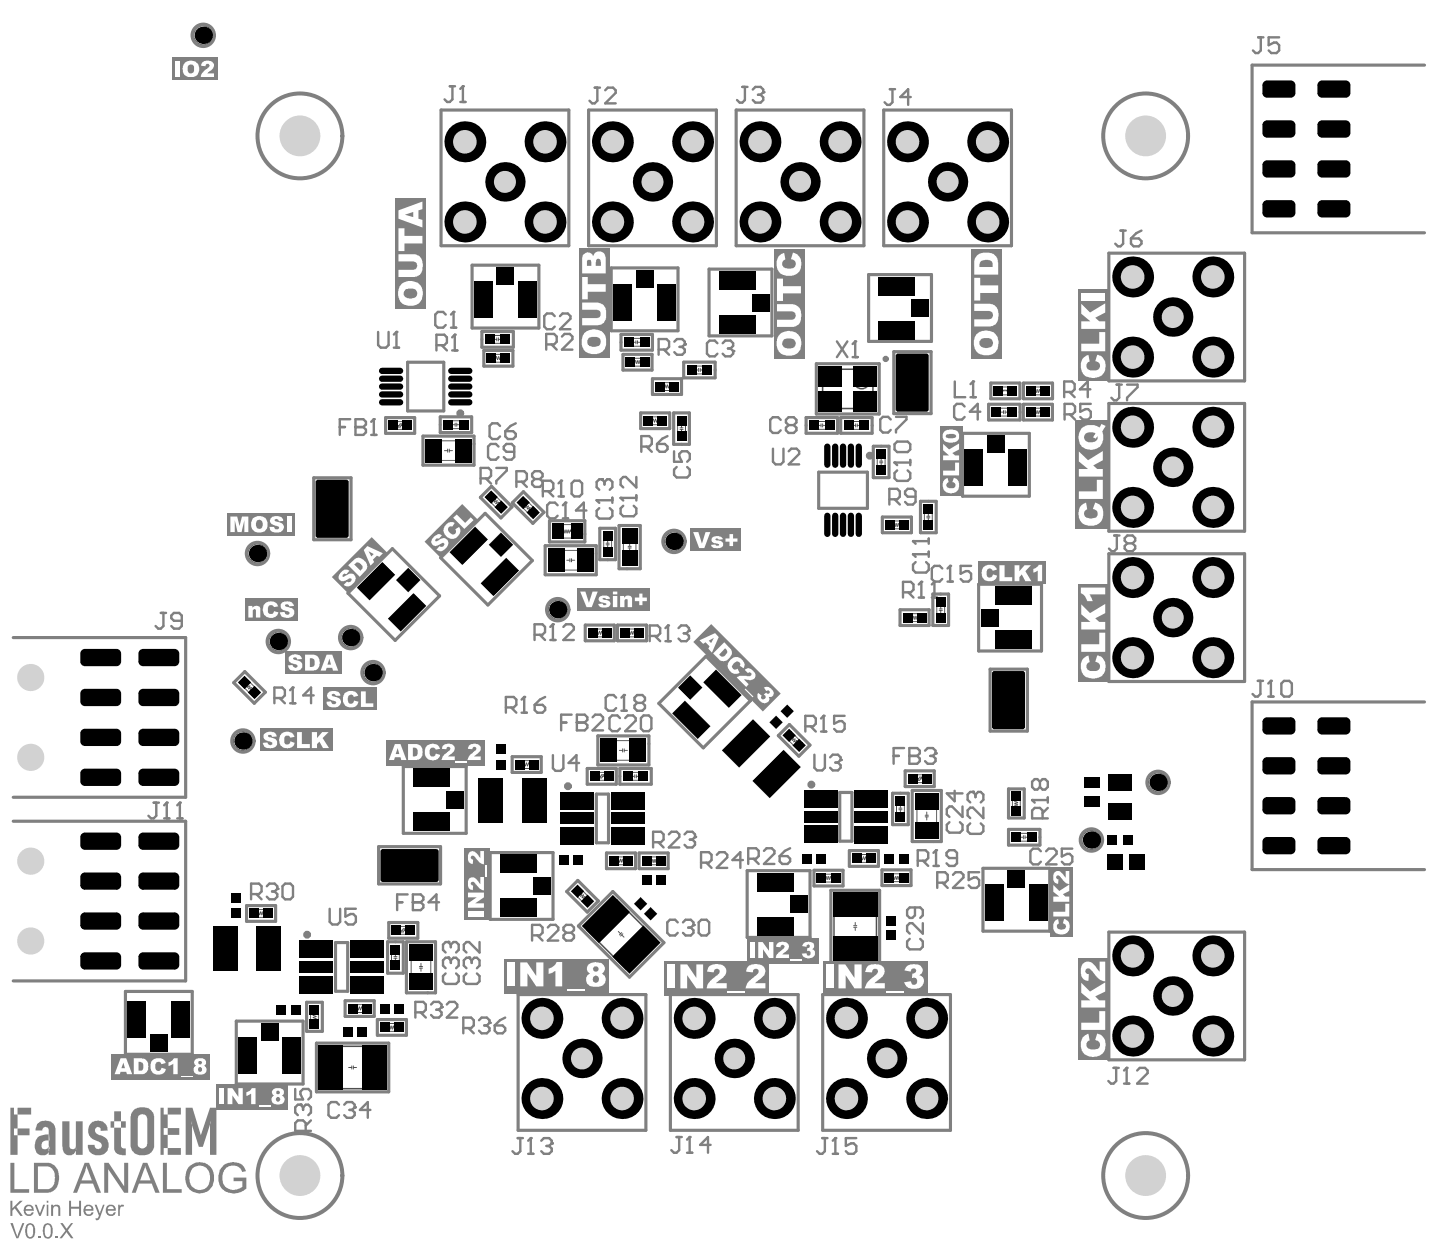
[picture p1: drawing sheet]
<svg xmlns="http://www.w3.org/2000/svg" width="152mm" height="133mm" viewBox="0 0 152 133" stroke-linecap="round" stroke-linejoin="round" font-family="sans-serif">
<g fill="none" stroke="#5a5a5a" stroke-width=".11">
<path d="M51.8 35.5h1.7v.8h-1.7zM52 37.5h1.6v.8h-1.6zM52.2 37.9h.2v.2l.2-.4 .1 .4 .1-.4 .1 .4 .1-.4 .1 .4 .1-.2h.1M52.2 35.9h.4M52.6 35.8v.3M52.7 35.9h.4M52.7 35.8v.3M66.6 35.8h1.6v.8h-1.6zM66.7 37.9h1.6v.9h-1.6zM66.9 38.3h.2l.1 .2 .1-.3 .1 .3 .1-.3 .1 .3 .1-.3 .1 .3 .1-.2h.2M67 36.2h.3M67.3 36.1v.3"/>
<path d="M67.5 36.2h.3M67.5 36.1v.3M73.2 38.7h1.7v.9h-1.7zM73.6 39.2h.3M73.9 39v.3M74.1 39v.3M74.1 39.2h.3M41.6 44.6h1.6v.8h-1.6zM41.9 45h.3M42.3 44.9h.3l-.3 .3h-.2zM42.5 45h.3M45.8 46.7h3.3v2h-3.3z"/>
<path d="M47 47.7h.4M47.4 47.5v.4M47.4 44.5h1.7v.9h-1.7zM47.6 47.7h.3M47.6 47.5v.4M47.8 44.9h.4M48.2 44.8v.3M48.3 44.9h.4M48.3 44.8v.3M51.6 52.8l.6-.6 1.2 1.2-.6 .6zM52.1 52.7l.1 .1v.2l.3-.2-.2 .3 .3-.1-.1 .3 .3-.1-.2 .3 .2-.1 .1 .1M55 53.4l.6-.5 1.2 1.1-.6 .6z"/>
<path d="M55.5 53.3l.1 .2 .2-.1-.2 .3 .3-.1-.1 .3 .3-.2-.1 .3 .3-.1-.1 .1 .1 .1M58.7 55.5h2.6v1.4h-2.6zM58.7 58.3h3.4v2h-3.4zM59.4 56.2h.2l.1-.1 .1 .3 .1-.3 .1 .3 .1-.3 .1 .3 .2-.3v.1h.2M60 59.3h.3M60.3 59.1v.4M60.5 59.1v.4M60.5 59.3h.3M63.9 56.7h.8v1.7h-.8zM64.1 57.5h.4M64.1 57.7h.4M64.3 57.1v.4"/>
<path d="M64.3 57.7v.3M66 56.6h1.3v2.6h-1.3zM66.5 58h.3M66.5 57.8h.3M66.6 57.5v.3M66.6 58v.3M68.6 44.1h1.6v.8h-1.6zM68.8 44.5h.2v.2l.1-.3 .2 .3 .1-.3 .1 .3 .1-.3 .1 .3 .1-.2h.1M69.8 40.5h1.7v.8h-1.7zM70.1 40.9h.1l.1 .2 .1-.4 .1 .4 .1-.4 .1 .4 .1-.4 .2 .4v-.2h.2M71.7 44.5h.8v1.7h-.8zM72 45.4h.3"/>
<path d="M72 45.3h.3M72.1 44.9v.4M72.1 45.4v.4M86.1 44.6h1.7v.8h-1.7zM86.6 45h.3M86.9 44.9v.3M87.1 45h.3M87.1 44.9v.3M89.8 44.6h1.7v.8h-1.7zM90.2 45h.4M90.6 44.9v.3M90.7 44.9v.3"/>
<path d="M90.7 45h.4M92.8 48.1h.9v1.6h-.9zM93.1 48.8h.3M93.1 49h.3M93.3 48.5v.3M93.3 49v.3M94.1 55.1h1.7v.9h-1.7zM94.4 55.6h.2v-.2l.1 .3 .1-.3 .2 .3 .1-.3 .1 .3 .1-.3 .1 .2h.1M97.8 53.9h.9v1.7h-.9zM98.1 54.6h.3M98.1 54.8h.3M98.2 54.3v.3"/>
<path d="M98.2 54.8v.3M105.5 43.2h1.6v.8h-1.6zM105.5 41h1.7v.8h-1.7zM105.9 41.4l.2-.1 .1 .1 .1-.1 .1 .1v-.1l.1 .1 .1-.1 .3 .1M105.9 43.6h.3M106.2 43.4v.4M106.4 43.4v.4M106.4 43.6h.3M109.1 43.2h1.6v.8h-1.6zM109.1 41h1.6v.8h-1.6zM109.3 43.6h.2v-.1l.1 .3 .2-.3 .1 .3 .1-.3 .1 .3 .1-.3 .1 .1h.1M109.3 41.4h.2v-.2l.2 .3 .1-.3 .1 .3 .1-.3 .1 .3 .1-.3 .1 .2h.2"/>
<path d="M25.6 72.5l.5-.6 1.2 1.2-.6 .6zM26 72.4l.1 .1 .2-.1-.2 .3 .4-.1-.2 .3 .3-.1-.1 .3 .3-.2-.1 .2 .1 .1M62.6 66.6h1.7v.8h-1.7zM62.9 67h.1l.1 .1 .1-.3 .1 .3 .1-.3 .2 .3 .1-.3 .1 .3v-.1h.2M64.3 78.4h3.3v2.1h-3.3zM65.5 79.4h.4M65.9 79.3v.3M66 66.6h1.7v.8h-1.7zM66.1 79.4h.3M66.1 79.3v.3M66.3 67h.2v.1l.1-.3 .1 .3 .2-.3 .1 .3 .1-.3 .1 .3 .1-.1h.1M83.1 78l.6-.6 1.2 1.2-.6 .6z"/>
<path d="M83.6 77.9l.2 .1-.1 .2 .3-.1-.2 .3 .3-.2-.1 .3 .3-.1-.1 .3 .1-.1 .1 .1M96 64.9h1.7v.9h-1.7zM96.3 65.4h.1l.1-.2 .1 .3 .1-.3 .1 .3 .1-.3 .2 .3 .1-.3v.2h.2M99.1 63.7h.9v1.7h-.9zM99.4 64.4h.3M99.4 64.6h.3M99.6 64.1v.3M99.6 64.6v.4M26.8 96.3h1.6v.8h-1.6zM27 96.7h.2l.1 .1 .1-.3 .1 .3 .1-.3 .1 .3 .1-.3 .1 .3 .1-.1h.2M41.9 98h1.7v.9h-1.7zM42.2 98.5h.4"/>
<path d="M42.7 98.3h.2l-.2 .3h-.2zM42.8 98.5h.3M54.9 80.5h1.6v.8h-1.6zM55.1 80.9h.2l.1 .2 .1-.4 .1 .4 .1-.4 .1 .4 .1-.4 .2 .4v-.2h.2M60.7 94.5l.6-.6 1.2 1.2-.6 .6zM61.2 94.4l.2 .1-.1 .2 .3-.1-.2 .3 .3-.2-.1 .3 .3-.1-.1 .3 .1-.1 .1 .1M62.9 81.7h1.7v.9h-1.7zM63.2 82.2h.4M63.7 82h.2l-.2 .3h-.2zM63.8 82.2h.3M64.9 90.7h1.6v.8h-1.6zM65.1 91.1h.2l.1 .1 .1-.3 .1 .3 .1-.3 .1 .3 .1-.3 .1 .3 .1-.1h.2"/>
<path d="M65.4 98.6l.3 .2M65.8 98.7l-.2 .2M65.8 98.9l.2 .3M65.9 98.8l-.2 .3M66.4 81.7h1.7v.9h-1.7zM66.8 82.2h.4M67.2 82v.3M67.3 82.2h.4M67.3 82v.3M68.4 90.7h1.6v.8h-1.6zM68.6 91.1h.2l.1-.1 .1 .3 .1-.3 .1 .3 .1-.3 .1 .3 .1-.3 .1 .1h.2M86.8 92.5h1.7v.8h-1.7z"/>
<path d="M87.1 92.9h.2v.2l.1-.3 .1 .3 .2-.3 .1 .3 .1-.3 .1 .3 .1-.2h.1M90.3 98.1h.4M90.3 98h.4M90.5 97.6v.4M90.5 98.1v.4M90.6 90.4h1.6v.9h-1.6zM90.8 90.8h.2l.1 .2 .1-.3 .1 .3 .1-.3 .1 .3 .1-.3 .1 .3 .1-.2h.2M94.1 92.5h1.7v.8h-1.7zM94.3 92.9h.2l.1-.1 .1 .3 .1-.3 .1 .3 .1-.3 .1 .3 .2-.3v.1h.2M94.9 84.8h.8v1.6h-.8zM95.1 85.5h.4M95.1 85.7h.4"/>
<path d="M95.3 85.2v.3M95.3 85.7v.3M96.5 82h1.7v.8h-1.7zM96.9 82.4h.3M97 84.7h2.1v3.3h-2.1zM97.2 82.4l-.1 .2h.2l.1-.2M97.2 82.4l.1-.2h.2l-.1 .2M97.4 82.4h.4M97.9 86.3h.4M97.9 86.4h.4M98.1 85.9v.4M98.1 86.4v.4"/>
<path d="M107.1 84.2h.9v1.7h-.9zM107.5 84.5v.2h.2l-.3 .1 .3 .2-.3 .1 .3 .1-.3 .1 .3 .1-.2 .1v.1M108 88.6h.3M108.3 88.4v.4M108.5 88.4v.4M108.5 88.6h.3M109.2 89v-.8h-1.6v.8h1.6M32.9 106.7h.8v1.7h-.8zM33.3 107v.2h-.2l.4 .2-.4 .1 .4 .1-.4 .1 .4 .1-.4 .1 .2 .1v.1M36.9 113h.3M37.2 106.3h1.7v.9h-1.7zM37.2 112.8v.3"/>
<path d="M37.4 113h.3M37.4 112.8v.3M37.5 106.7h.1l.1 .2 .1-.3 .1 .3 .1-.3 .1 .3 .2-.3 .1 .3v-.2h.2M40.7 108.3h1.6v.9h-1.6zM40.9 108.8h.2l.1-.2 .1 .3 .1-.3 .1 .3 .1-.3 .1 .3 .1-.3 .1 .2h.2M41.4 100.5h.9v1.7h-.9zM41.7 101.2h.3M41.7 101.4h.3M41.8 100.9v.3M41.8 101.4v.4M43.5 100.7h2.1v3.3h-2.1zM44.4 102.3h.3"/>
<path d="M44.4 102.5h.3M44.6 101.9v.4M44.6 102.5v.3"/>
<circle cx="21.5" cy="3.7" r="1"/>
<circle cx="27.3" cy="58.6" r="1"/>
<circle cx="35.2" cy="53.8" r="1"/>
<circle cx="71.3" cy="57.3" r="1"/>
<circle cx="96.5" cy="40.5" r="1"/>
<circle cx="25.7" cy="78.4" r="1"/>
<circle cx="29.5" cy="67.9" r="1"/>
<circle cx="37.1" cy="67.5" r="1"/>
<circle cx="39.5" cy="71.2" r="1"/>
<circle cx="59" cy="64.5" r="1"/>
<circle cx="106.7" cy="74.1" r="1"/>
<circle cx="43.3" cy="91.6" r="1"/>
<circle cx="115.5" cy="88.9" r="1"/>
<circle cx="122.6" cy="82.8" r="1"/>
</g>
<g fill="none" stroke="#5a5a5a" stroke-width=".17">
<path d="M87.1 39.1h5.3v4.1h-5.3zM62.1 98.4l3.2-3.2 4.1 4.2-3.2 3.1zM88.3 95.1h4.5v5.9h-4.5zM34.4 110.7h5.8v4.5h-5.8z"/>
<circle cx="91.2" cy="40.3" r=".83"/>
</g>
<g fill="none" stroke="#808080" stroke-width=".33">
<path d="M46.7 11.6h13.5v14.4h-13.5zM62.3 11.6h13.5v14.4h-13.5zM77.9 11.6h13.5v14.4h-13.5zM93.5 11.6h13.5v14.4h-13.5zM150.8 6.9h-18.3v17.7h18.3M43.1 38.3h3.9v5.2h-3.9zM50 28.1h7v6.6h-7zM51 35.1h3.3v1.7h-3.3zM51.2 37.1h3.1v1.7h-3.1zM64.7 28.4h7.1v6.6h-7.1zM65.7 35.4h3.4v1.7h-3.4zM65.9 37.5h3.1v1.7h-3.1z"/>
<path d="M72.4 38.3h3.3v1.7h-3.3zM75 28.5h6.7v7h-6.7zM86.4 38.5h6.6v5.3h-6.6zM91.9 29.1h6.7v7h-6.7zM94.6 37.2h3.9v6.6h-3.9zM117.4 26.8h14.3v13.5h-14.3zM33.2 50.6h4v6.5h-4zM40.8 44.2h3.1v1.7h-3.1zM44.8 46.2h5.4v3h-5.4zM46.6 44.1h3.3v1.7h-3.3zM46.6 59l4.7-4.7 5 5-4.7 4.7zM50.8 52.6l1.2-1.1 2.2 2.1-1.2 1.2z"/>
<path d="M54.2 53.2l1.2-1.2 2.2 2.2-1.2 1.2zM57.7 57.8h5.4v3h-5.4zM58.2 55.1h3.7v2.3h-3.7zM63.5 55.9h1.6v3.3h-1.6zM65.5 55.6h2.3v4.6h-2.3zM67.8 43.7h3.1v1.7h-3.1zM69.1 40.1h3v1.6h-3zM71.3 43.7h1.7v3.3h-1.7zM85.3 44.2h3.3v1.7h-3.3zM86.6 50h5.2v3.8h-5.2zM89 44.2h3.3v1.7h-3.3zM92.4 47.2h1.7v3.4h-1.7z"/>
<path d="M93.4 54.7h3.1v1.7h-3.1zM97.4 53.1h1.7v3.3h-1.7zM101.9 45.9h7v6.6h-7zM104.6 42.8h3.4v1.6h-3.4zM104.9 40.5h3v1.7h-3zM108.3 42.8h3.1v1.6h-3.1zM108.3 40.5h3.1v1.7h-3.1zM117.4 42.7h14.3v13.5h-14.3zM117.4 58.6h14.3v13.5h-14.3zM1.4 67.5h18.3v16.9h-18.3M25.9 71.1l2.2 2.2-1.2 1.1-2.2-2.1zM36.8 62.8l4.7-4.7 5 5-4.7 4.7z"/>
<path d="M61.9 66.2h3.1v1.6h-3.1zM63.3 77.9h5.4v3.1h-5.4zM65.3 66.2h3.1v1.6h-3.1zM69.7 74.4l5-5 4.7 4.8-5 5zM82.4 77.9l1.1-1.2 2.2 2.2-1.2 1.1zM95.3 64.5h3v1.7h-3zM98.7 62.9h1.7v3.3h-1.7zM103.6 61.8h6.6v7.1h-6.6zM104.8 70.8h3.9v6.6h-3.9zM150.8 74.3h-18.3v17.7h18.3M1.4 86.9h18.3v16.9h-18.3M26.1 95.8h3.1v1.7h-3.1z"/>
<path d="M35.5 99.8h1.3v5.1h-1.3zM40.1 89.6h6.5v4h-6.5zM41 99.7h1.7v3.3h-1.7zM41.1 97.6h3.1v1.7h-3.1zM42.7 81.1h6.6v7.1h-6.6zM43 99.7h3.1v5.4h-3.1zM51.9 90.2h6.6v7.1h-6.6zM54.2 80.1h3.1v1.6h-3.1zM60 94.4l1.2-1.2 2.1 2.2-1.1 1.1zM61.2 98l3.7-3.6 5.4 5.4-3.7 3.6zM62.1 81.3h3.1v1.7h-3.1zM63.1 84h1.3v5.2h-1.3z"/>
<path d="M64.2 90.3h3.1v1.6h-3.1zM65.6 81.3h3.3v1.7h-3.3zM67.6 90.3h3.1v1.6h-3.1zM79.1 92.1h6.6v7.1h-6.6zM86.1 92.1h3.1v1.7h-3.1zM87.9 94.2h5.2v7.7h-5.2zM88.9 83.9h1.3v5.1h-1.3zM89.9 90h3.1v1.7h-3.1zM93.3 92.1h3.1v1.6h-3.1zM94.5 84h1.6v3.3h-1.6zM95.8 81.6h3.1v1.6h-3.1zM96.5 83.7h3.1v5.4h-3.1z"/>
<path d="M104 91.9h7.1v6.6h-7.1zM106.7 83.5h1.7v3.1h-1.7zM106.7 87.8h3.4v1.6h-3.4zM117.4 98.6h14.3v13.6h-14.3zM13.3 104.9h7v6.7h-7zM25 108.1h7.1v6.6h-7.1zM32.5 106.1h1.6v3.1h-1.6zM33.5 110.4h7.6v5.2h-7.6zM36.5 105.9h3.1v1.7h-3.1zM39.9 107.9h3.1v1.7h-3.1zM54.8 105.3h13.6v14.3h-13.6zM71 105.3h13.5v14.3h-13.5z"/>
<path d="M87.1 105.3h13.5v14.3h-13.5z"/>
</g>
<g fill="#808080">
<path d="M1.1 123.1h.4v2.8h1.6v.3h-2z"/>
<path d="M11 123.1h.5l1.6 2.5v-2.5h.5v3.1h-.5l-1.6-2.5v2.5h-.5z"/>
<path d="M17.2 123.1h.5v2.8h1.5v.3h-2z"/>
<path d="M23.6 123.4a1.54 1.54 0 0 1 2.3 .2l.1 .4h-.4a1.07 1.07 0 0 0-1.2-.6 1.07 1.07 0 0 0-.9 1 1.2 1.2 0 0 0 1.5 1.5l.7-.3v-.6h-1v-.4h1.4v1.2a1.8 1.8 0 0 1-2.9-.4v-.1a1.84 1.84 0 0 1 .4-1.9z"/>
<path d="M6.6 118.7h.8v2.6a.34 .34 0 0 0 .3 .3 .34 .34 0 0 0 .3-.3v.5v-3.1h.7v3.5h-.7v-.4a.69 .69 0 0 1-1.2 .2l-.2-.7z"/>
<path d="M9.5 119a1.06 1.06 0 0 1 1.2-.4 1.06 1.06 0 0 1 .7 1l-.8 .1a.32 .32 0 0 0-.3-.4 .32 .32 0 0 0-.2 .4l.1 .3 .4 .1a1.1 1.1 0 0 1 .8 1.6 1.1 1.1 0 0 1-1.6 .4l-.3-.2-.2-.7h.7a.4 .4 0 0 0 .4 .4 .4 .4 0 0 0 .4-.4 .4 .4 0 0 0-.4-.4l-.1-.1a1.12 1.12 0 0 1-.8-1.7z"/>
<path d="M4 123.4v2.5h.8a.91 .91 0 0 0 1-1.1 1.01 1.01 0 0 0-1-1.4zM3.6 123.1h1.2a1.45 1.45 0 0 1 1.4 1.9 1.3 1.3 0 0 1-1.4 1.2h-1.2z"/>
<path d="M9.2 123.4l-.6 1.5h1.1zM9 123.1h.4l1.3 3.1h-.5l-.4-.9h-1.3l-.3 .9h-.5z"/>
<path d="M15.3 123.4l-.5 1.5h1.1zM15.1 123.1h.5l1.3 3.1h-.5l-.3-.9h-1.4l-.3 .9h-.5z"/>
<path d="M20.4 123.6a1.5 1.5 0 0 0 .3 2.3 1.13 1.13 0 0 0 1.5-1.3 1.13 1.13 0 0 0-.5-1.1 1.13 1.13 0 0 0-1.3 .1zM19.9 123.5a1.58 1.58 0 0 1 2.1-.2 1.58 1.58 0 0 1 .6 1.9 1.51 1.51 0 0 1-1.7 1.1 1.51 1.51 0 0 1-1.3-1.5l.1-.8z"/>
<path d="M1.9 117.2h1.4v.8h-1.4zM1.1 117.2h.4v.8h.4v1.4h1.2v.7h-1.2v-.7h-.4v.7h.4v2.1h-.8z"/>
<path d="M3.9 119a1.14 1.14 0 0 1 2 .4v2.8h-.7v-.3a.76 .76 0 0 1-.8 .4 .76 .76 0 0 1-.6-.6 1.51 1.51 0 0 1 .3-1.4l.7-.2h.4v.6l-.1-1.3a.34 .34 0 0 0-.4-.1 .34 .34 0 0 0-.2 .3h-.7zM4.5 120.9a.45 .45 0 0 0-.1 .4 .45 .45 0 0 0 .4 .3l.2-.1a.28 .28 0 0 0 .2-.3v.7v-.3v-.9h-.4z"/>
<path d="M12.1 117.6h.7v1.1h.5v.6h-.5v-.6h-.7zM11.7 118.7h.4v.6h.7v2l.1 .2h.4v.8l-.7-.1a.74 .74 0 0 1-.5-.9v-2h-.4z"/>
<path d="M14.7 118.1l-.1 .2v2.7a.51 .51 0 0 0 .5 .5 .51 .51 0 0 0 .5-.5v-2.6a.53 .53 0 0 0-.4-.5 .53 .53 0 0 0-.5 .2zM14.1 117.5a1.38 1.38 0 0 1 2.2 .4v3.2a1.16 1.16 0 0 1-1.5 1.2 1.09 1.09 0 0 1-1-1.2v-2.9l.1-.5z"/>
<path d="M17.7 117.2h1.4v.8h-1.4zM17 117.2h.3v.8h.4v1.4h1.3v.7h-1.3v-.7h-.4v.7h.4v1.4h1.4v.7h-1.4v-.7h-.4v.7h-.3z"/>
<path d="M22.2 118.6v.4zM20.3 118.6v.5zM19.6 117.2h.8l.9 2.9 .9-2.9h.7v5h-.7v-3.2l-.7 2.4h-.5l-.7-2.3v3.1h-.7z"/>
</g>
<path d="M27.5 77.1h7.7v2.4h-7.7z" fill-rule="evenodd" fill="#808080"/>
<g fill="#fff">
<path d="M28 77.6a.79 .79 0 0 1 1.3 .3l-.5 .1-.1-.2a.18 .18 0 0 0-.3-.1 .18 .18 0 0 0 0 .3 .18 .18 0 0 0 .3 0v.1a.57 .57 0 0 1 .6 .6 .57 .57 0 0 1-.8 .5 .6 .6 0 0 1-.7-.6h.5a.26 .26 0 0 0 .3 .3 .26 .26 0 0 0 .2-.3l-.2-.1a.65 .65 0 0 1-.7-.6z"/>
<path d="M29.8 77.6h.1a.85 .85 0 0 1 1.2 .3l.1 .1-.5 .1a.36 .36 0 0 0-.5-.2 .36 .36 0 0 0-.1 .5 .32 .32 0 0 0 .3 .4 .32 .32 0 0 0 .3-.3l.5 .1a.85 .85 0 0 1-.7 .6 .85 .85 0 0 1-.8-.4l-.2-.6 .1-.3z"/>
<path d="M31.4 77.5h.5v1.2h.9v.5h-1.4z"/>
<path d="M33 77.5h.6v.6l.5-.6h.7l-.7 .6 .7 1.1h-.6l-.4-.7-.2 .2v.5h-.6z"/>
</g>
<path d="M30.2 68.9h5.9v2.4h-5.9z" fill-rule="evenodd" fill="#808080"/>
<g fill="#fff">
<path d="M30.6 69.5a.82 .82 0 0 1 1.3 .2l-.5 .1a.21 .21 0 0 0-.2-.2 .21 .21 0 0 0-.2 .1l.3 .1a.67 .67 0 0 1 .7 .8 .9 .9 0 0 1-1.4 .1l-.1-.3h.5a.26 .26 0 0 0 .2 .3 .26 .26 0 0 0 .3-.3l-.2-.1a.65 .65 0 0 1-.7-.7z"/>
<path d="M32.8 69.7v.9h.2a.5 .5 0 0 0 .3-.4 .5 .5 0 0 0-.2-.5zM32.3 69.3h.8a.86 .86 0 0 1 .7 1.3 .73 .73 0 0 1-.8 .4h-.7z"/>
<path d="M34.9 69.7l-.2 .6h.3zM34.6 69.3h.6l.6 1.7h-.6v-.3h-.6l-.1 .3h-.6z"/>
</g>
<path d="M34.2 72.8h5.7v2.4h-5.7z" fill-rule="evenodd" fill="#808080"/>
<g fill="#fff">
<path d="M34.7 73.3h.1a.84 .84 0 0 1 1.2 .2v.1h-.5a.21 .21 0 0 0-.2-.2 .21 .21 0 0 0-.2 .2l.2 .1a.61 .61 0 0 1 .7 .3 .61 .61 0 0 1 0 .6h-.1a.92 .92 0 0 1-1.3-.1v-.2l.4-.1a.28 .28 0 0 0 .3 .3 .28 .28 0 0 0 .3-.2l-.3-.2a.56 .56 0 0 1-.6-.7z"/>
<path d="M36.5 73.4a.88 .88 0 0 1 1.4 .2l-.5 .2a.34 .34 0 0 0-.4-.2 .34 .34 0 0 0-.2 .4v.1a.34 .34 0 0 0 .3 .4 .34 .34 0 0 0 .4-.4l.4 .2a.87 .87 0 0 1-1.2 .5 .87 .87 0 0 1-.3-1.3z"/>
<path d="M38.2 73.2h.5v1.2h.8v.4h-1.3z"/>
</g>
<path d="M26 63.3h5.5v2.4h-5.5z" fill-rule="evenodd" fill="#808080"/>
<g fill="#fff">
<path d="M26.3 64.1h.4v.2a.44 .44 0 0 1 .5-.2 .44 .44 0 0 1 .4 .4v.9h-.5v-.7a.19 .19 0 0 0-.2-.2 .19 .19 0 0 0-.2 .3v.6h-.4z"/>
<path d="M28.1 63.8l.1-.1a.9 .9 0 0 1 1.3 .5l-.5 .1a.35 .35 0 0 0-.5-.2 .35 .35 0 0 0-.1 .5 .33 .33 0 0 0 .2 .4 .33 .33 0 0 0 .4-.3l.5 .1a.87 .87 0 0 1-1.3 .5 .87 .87 0 0 1-.2-1.3z"/>
<path d="M29.8 63.8a1.15 1.15 0 0 1 1.1 0l.2 .3-.5 .1-.2-.2a.16 .16 0 0 0-.2 0 .16 .16 0 0 0 0 .2 .16 .16 0 0 0 .2 0v.1a.74 .74 0 0 1 .7 .4 .72 .72 0 0 1-1 .7l-.4-.2-.1-.4h.5a.26 .26 0 0 0 .3 .3 .26 .26 0 0 0 .2-.3l-.2-.1a.65 .65 0 0 1-.7-.7z"/>
</g>
<path d="M24.1 54.3h7.1v2.4h-7.1z" fill-rule="evenodd" fill="#808080"/>
<g fill="#fff">
<path d="M24.4 54.7h.7l.3 1 .2-1h.7v1.6h-.4v-1.3l-.3 1.3h-.5l-.3-1.3v1.3h-.4z"/>
<path d="M28.7 54.8a.84 .84 0 0 1 1.3 .2v.1l-.5 .1a.24 .24 0 0 0-.2-.2 .24 .24 0 0 0-.2 0v.2h.2a.61 .61 0 0 1 .6 .3 .61 .61 0 0 1 0 .6 .92 .92 0 0 1-1.3-.1l-.1-.2h.5a.28 .28 0 0 0 .2 .2 .28 .28 0 0 0 .3-.2l-.3-.2a.56 .56 0 0 1-.6-.7z"/>
<path d="M30.3 54.7h.5v1.6h-.5z"/>
<path d="M27.2 55.1a.52 .52 0 0 0 .3 .9 .51 .51 0 0 0 .3-.6 .51 .51 0 0 0-.4-.4zM26.7 54.9l.2-.1a.89 .89 0 0 1 1.3 .3 .88 .88 0 0 1-.6 1.2 .88 .88 0 0 1-1-.9z"/>
</g>
<path d="M102.7 26.4h3.3v11.5h-3.3z" fill-rule="evenodd" fill="#808080"/>
<g fill="#fff">
<path d="M103.1 32.1h1.5a1.04 1.04 0 0 1 1 1.4v.1a.88 .88 0 0 1-1 1h-1.5v-.8h1.5a.44 .44 0 0 0 .5-.4 .44 .44 0 0 0-.5-.5h-1.5z"/>
<path d="M103.1 29.4h.6v.8h1.9v.8h-1.9v.8h-.6z"/>
<path d="M103.8 35.9a.58 .58 0 0 0 0 .7 .58 .58 0 0 0 .6 .2 .56 .56 0 0 0 .7-.5 .56 .56 0 0 0-.8-.5h-.3zM103.4 35.3a1.41 1.41 0 0 1 2.2 .4 1.58 1.58 0 0 1-.5 1.8l-.3 .1a1.3 1.3 0 0 1-1.4-.4 1.3 1.3 0 0 1-.2-1.4z"/>
<path d="M103.8 27.7l-.1 .3v.3h1.4v-.3a.45 .45 0 0 0-.5-.5h-.4zM103.4 27.1a1.59 1.59 0 0 1 1.9 0l.3 .4v1.6h-2.5v-1.5z"/>
</g>
<path d="M81.9 26.4h3.3v11.6h-3.3z" fill-rule="evenodd" fill="#808080"/>
<g fill="#fff">
<path d="M82.2 32.2h1.6a1.04 1.04 0 0 1 1 1.4v.2a.88 .88 0 0 1-1 .8h-1.6v-.8h1.6a.44 .44 0 0 0 .4-.4 .44 .44 0 0 0-.4-.5h-1.6z"/>
<path d="M82.2 29.5h.7v.8h1.9v.7h-1.9v.9h-.7z"/>
<path d="M82.4 27.1l.3-.2 .3-.1 .1 .7a.5 .5 0 0 0-.3 .6 .5 .5 0 0 0 .6 .3h.1a.54 .54 0 0 0 .6-.1 .54 .54 0 0 0 0-.7l-.4-.2 .2-.7a1.23 1.23 0 0 1 .9 1.6 1.16 1.16 0 0 1-1.4 .9 1.26 1.26 0 0 1-1.1-.7 1.26 1.26 0 0 1 .1-1.3z"/>
<path d="M83 35.9a.57 .57 0 0 0-.1 .7 .57 .57 0 0 0 .6 .3 .55 .55 0 0 0 .7-.5 .55 .55 0 0 0-.7-.6h-.3zM82.5 35.4h.1a1.34 1.34 0 0 1 1.5-.3 1.34 1.34 0 0 1 .7 1.4 1.35 1.35 0 0 1-.9 1.1 1.35 1.35 0 0 1-1.4-.3 1.58 1.58 0 0 1 0-1.9z"/>
</g>
<path d="M61.2 26.2h3.3v11.6h-3.3z" fill-rule="evenodd" fill="#808080"/>
<g fill="#fff">
<path d="M61.6 32h1.5a1.08 1.08 0 0 1 1 1.4 .9 .9 0 0 1-1 1h-1.5v-.7h1.5a.44 .44 0 0 0 .5-.5 .44 .44 0 0 0-.5-.4h-1.5z"/>
<path d="M61.6 29.3h.6v.8h1.9v.8h-1.9v.8h-.6z"/>
<path d="M62.3 35.8a.57 .57 0 0 0-.1 .6 .57 .57 0 0 0 .5 .3h.2a.56 .56 0 0 0 .6-.2 .56 .56 0 0 0-.1-.7l-.3-.1h-.5zM61.8 35.3a1.36 1.36 0 0 1 1.8-.3 1.36 1.36 0 0 1 .5 1.8 1.35 1.35 0 0 1-2.2 .3 1.64 1.64 0 0 1-.1-1.8z"/>
<path d="M62.2 27.5l-.1 .6h.5v-.3a.26 .26 0 0 0-.1-.3 .26 .26 0 0 0-.3 0zM63.1 27.5l-.1 .6h.6v-.4a.28 .28 0 0 0-.1-.3 .28 .28 0 0 0-.4 .1zM61.7 27a.64 .64 0 0 1 1.1 .1 .68 .68 0 0 1 .8-.4 .68 .68 0 0 1 .5 .8v1.4h-2.5v-1.6z"/>
</g>
<path d="M41.8 21h3.3v11.7h-3.3z" fill-rule="evenodd" fill="#808080"/>
<g fill="#fff">
<path d="M42.2 26.9h1.5a1.04 1.04 0 0 1 1 1.4 .9 .9 0 0 1-1 1h-1.5v-.7h1.5a.44 .44 0 0 0 .5-.5 .44 .44 0 0 0-.5-.4h-1.5z"/>
<path d="M42.2 24.2h.6v.8h1.9v.8h-1.9v.8h-.6z"/>
<path d="M42.8 30.7a.57 .57 0 0 0 0 .7 .57 .57 0 0 0 .6 .2 .56 .56 0 0 0 .7-.3 .56 .56 0 0 0-.2-.7h-.1a1.22 1.22 0 0 0-1 .1zM42.5 30a1.4 1.4 0 0 1 2.2 .5 1.49 1.49 0 0 1-.6 1.8h-.1a1.31 1.31 0 0 1-1.5-.3 1.31 1.31 0 0 1-.3-1.5z"/>
<path d="M42.8 22.7l.9 .3v-.6zM42.2 22.3l2.5-1v.8l-.4 .2v.8l.4 .2v.8l-2.5-1z"/>
</g>
<path d="M53.4 101.5h11.1v3.7h-11.1z" fill-rule="evenodd" fill="#808080"/>
<g fill="#fff">
<path d="M53.7 101.9h.8v2.5h-.8z"/>
<path d="M55.1 101.9h.7l1 1.4v-1.4h.7v2.5h-.7l-1-1.4v1.4h-.7z"/>
<path d="M58.1 102.5l.5-.3 .3-.4h.6v2.6h-.7v-1.7l-.7 .4z"/>
<path d="M60.1 104.7h1.8v.2h-1.8z"/>
<path d="M62.8 102.6a.28 .28 0 0 0 .5 0 .28 .28 0 0 0-.5 0zM62.8 103.4a.36 .36 0 0 0 .1 .5 .36 .36 0 0 0 .5-.1 .36 .36 0 0 0-.1-.5 .36 .36 0 0 0-.5 .1zM62.3 102.1l.1-.1a1.21 1.21 0 0 1 1.5 .1 .56 .56 0 0 1-.2 .9 .74 .74 0 0 1 .4 .9 .74 .74 0 0 1-.8 .5 1.04 1.04 0 0 1-1.2-.4 .71 .71 0 0 1 .4-1 .62 .62 0 0 1-.2-.9z"/>
</g>
<path d="M70.3 101.7h11.1v3.7h-11.1z" fill-rule="evenodd" fill="#808080"/>
<g fill="#fff">
<path d="M70.7 102.1h.8v2.5h-.8z"/>
<path d="M72 102.1h.7l1 1.4v-1.4h.7v2.5h-.7l-1-1.4v1.4h-.7z"/>
<path d="M75 102.3a1.36 1.36 0 0 1 1.7 0 .9 .9 0 0 1-.4 1.3l-.5 .5h1.1v.5h-2.1a1.93 1.93 0 0 1 1.1-1.4 .37 .37 0 0 0 .3-.3 .37 .37 0 0 0-.3-.4l-.2 .1-.2 .3-.7-.1z"/>
<path d="M77 104.9h1.9v.2h-1.9z"/>
<path d="M79.1 102.3a1.23 1.23 0 0 1 1.8 .2 .98 .98 0 0 1-.6 1.2l-.4 .4h1.1v.5h-2.1a2.25 2.25 0 0 1 1.1-1.4 .34 .34 0 0 0 .3-.4 .34 .34 0 0 0-.3-.3l-.3 .1v.3l-.8-.1z"/>
</g>
<path d="M87.1 101.7h11v3.7h-11z" fill-rule="evenodd" fill="#808080"/>
<g fill="#fff">
<path d="M87.4 102.1h.8v2.5h-.8z"/>
<path d="M88.7 102.1h.8l.9 1.4v-1.4h.8v2.5h-.8l-.9-1.4v1.4h-.8z"/>
<path d="M91.7 102.4a1.3 1.3 0 0 1 1.5-.2 .84 .84 0 0 1 .4 .8 .84 .84 0 0 1-.6 .7l-.5 .4h1.1v.5h-2.1a2.16 2.16 0 0 1 1.2-1.4l.1-.1a.32 .32 0 0 0 .1-.4 .32 .32 0 0 0-.4-.2 .32 .32 0 0 0-.2 .4h-.7z"/>
<path d="M93.8 104.9h1.8v.2h-1.8z"/>
<path d="M95.9 102.4l.3-.3a1.75 1.75 0 0 1 1.3 .2 .58 .58 0 0 1-.2 .9 .75 .75 0 0 1 .5 .9 .75 .75 0 0 1-.9 .5 .96 .96 0 0 1-1.1-.4l-.1-.2 .7-.2a.36 .36 0 0 0 .5 .4 .36 .36 0 0 0 .1-.6l-.1-.1h-.4l.1-.5a.28 .28 0 0 0 .3-.2 .28 .28 0 0 0-.3-.3l-.2 .1v.2l-.7-.1z"/>
</g>
<path d="M114.1 30.7h3.3v9.6h-3.3z" fill-rule="evenodd" fill="#808080"/>
<g fill="#fff">
<path d="M114.6 37.9l.6-.3 .1 .6a.53 .53 0 0 0-.3 .7 .53 .53 0 0 0 .7 .3 .5 .5 0 0 0 .7-.4 .5 .5 0 0 0-.5-.6l.2-.6a1.17 1.17 0 0 1 .9 1.4 1.28 1.28 0 0 1-1.9 .9 1.3 1.3 0 0 1-.5-1.9z"/>
<path d="M114.4 36.4h1.9v-1.3h.7v2.1h-2.6z"/>
<path d="M114.4 32.1l1 1 1.6-1v1l-1.1 .5 .4 .4h.7v.8h-2.6v-.8h1l-1-.8z"/>
<path d="M114.4 31h2.6v.8h-2.6z"/>
</g>
<path d="M113.8 44.5h3.6v11.5h-3.6z" fill-rule="evenodd" fill="#808080"/>
<g fill="#fff">
<path d="M114.3 53.6l.6-.4 .2 .7a.48 .48 0 0 0-.4 .5 .48 .48 0 0 0 .5 .4l.3 .1a.51 .51 0 0 0 .7-.5 .51 .51 0 0 0-.5-.5l.2-.7a1.2 1.2 0 0 1 .8 1.7 1.41 1.41 0 0 1-2.4 .2 1.55 1.55 0 0 1 0-1.5z"/>
<path d="M114.2 52h1.9v-1.2h.6v2h-2.5z"/>
<path d="M114.2 47.8l1 .9 1.5-1v1l-1 .6 .4 .3h.6v.8h-2.5v-.8h1l-1-.8z"/>
<path d="M114.9 45.9a.58 .58 0 0 0 0 .7 .58 .58 0 0 0 .7 .2 .58 .58 0 0 0 .6-.7l-.2 .3-.3-.1 .3-.5a1.37 1.37 0 0 0-1.1 .1zM114.5 45.3a1.71 1.71 0 0 1 1.9-.1l.1-.3 .5 .2-.4 .5a1.4 1.4 0 0 1-.4 1.8 1.4 1.4 0 0 1-1.9-.5 1.74 1.74 0 0 1 .2-1.6z"/>
</g>
<path d="M114.1 61.8h3.3v10.3h-3.3z" fill-rule="evenodd" fill="#808080"/>
<g fill="#fff">
<path d="M114.6 69.8l.6-.4 .1 .6a.53 .53 0 0 0-.3 .8 .53 .53 0 0 0 .7 .2 .5 .5 0 0 0 .7-.4 .5 .5 0 0 0-.5-.6l.2-.6a1.17 1.17 0 0 1 .9 1.4 1.28 1.28 0 0 1-1.9 .9 1.22 1.22 0 0 1-.7-1.6z"/>
<path d="M114.4 68.2h1.9v-1.2h.7v2h-2.6z"/>
<path d="M114.4 64l1 .9 1.6-1v1l-1.1 .5 .4 .4h.7v.8h-2.6v-.8h1l-1-.8z"/>
<path d="M114.4 62.2h2.6v.7h-1.7l.4 .7h-.6a1.07 1.07 0 0 0-.7-.8z"/>
</g>
<path d="M114.1 101.4h3.3v10.8h-3.3z" fill-rule="evenodd" fill="#808080"/>
<g fill="#fff">
<path d="M114.6 109.7l.6-.3 .1 .7a.5 .5 0 0 0-.3 .6 .5 .5 0 0 0 .6 .4h.1a.53 .53 0 0 0 .6-.2 .53 .53 0 0 0 0-.6l-.4-.2 .2-.7a1.23 1.23 0 0 1 .9 1.6 1.3 1.3 0 0 1-1.6 .8 1.27 1.27 0 0 1-.8-2z"/>
<path d="M114.4 108.2h1.9v-1.2h.7v2h-2.6z"/>
<path d="M114.4 104l1 .9 1.6-.9v.9l-1.1 .5 .4 .5h.7v.7h-2.6v-.7h1l-1-.8z"/>
<path d="M114.6 102a.93 .93 0 0 1 1.4 .4l.4 .5v-1.1h.6l-.1 2a1.88 1.88 0 0 1-1.3-1l-.1-.1a.34 .34 0 0 0-.4-.2 .34 .34 0 0 0-.2 .4l.1 .1 .2 .1v.7a.85 .85 0 0 1-.8-1.1v-.4z"/>
</g>
<path d="M99.5 45.1h2.4v7.4h-2.4z" fill-rule="evenodd" fill="#808080"/>
<g fill="#fff">
<path d="M100 50.7l.3-.1 .1 .4a.34 .34 0 0 0-.2 .5 .34 .34 0 0 0 .4 .2 .34 .34 0 0 0 .5-.2 .34 .34 0 0 0-.3-.5l.2-.4a.85 .85 0 0 1 .5 1 .85 .85 0 0 1-1.1 .6 .89 .89 0 0 1-.5-1.4z"/>
<path d="M99.8 49.8h1.3v-.8h.4v1.3h-1.7z"/>
<path d="M99.8 47l.6 .6 1.1-.7v.7l-.7 .3 .3 .3h.4v.5h-1.7v-.5h.6l-.6-.5z"/>
<path d="M100.1 46a.27 .27 0 0 0 .1 .3 .27 .27 0 0 0 .3 .1 .71 .71 0 0 0 .7-.2 .68 .68 0 0 0-.9-.2zM99.9 45.7l.5-.2a.98 .98 0 0 1 1.1 .3 .7 .7 0 0 1-.1 .8 .7 .7 0 0 1-.7 .2 .99 .99 0 0 1-.8-.2v-.1a.75 .75 0 0 1 0-.8z"/>
</g>
<path d="M103.6 59.4h7.1v2.4h-7.1z" fill-rule="evenodd" fill="#808080"/>
<g fill="#fff">
<path d="M104.1 60a.89 .89 0 0 1 1.4 .3l-.4 .1a.35 .35 0 0 0-.5-.2 .35 .35 0 0 0-.2 .5 .34 .34 0 0 0 .3 .4 .34 .34 0 0 0 .4-.3l.4 .1a.84 .84 0 0 1-.7 .6 .84 .84 0 0 1-.8-.5 .98 .98 0 0 1 0-.8z"/>
<path d="M105.8 59.8h.5v1.3h.8v.4h-1.3z"/>
<path d="M107.4 59.8h.5v.7l.5-.7h.7l-.6 .7 .7 1h-.7l-.4-.7-.2 .3v.4h-.5z"/>
<path d="M109.4 60.2l.3-.2 .2-.2h.4v1.7h-.5v-1.1l-.4 .2z"/>
</g>
<path d="M111.1 91.8h2.5v7.4h-2.5z" fill-rule="evenodd" fill="#808080"/>
<g fill="#fff">
<path d="M111.6 97.5l.4-.2 .1 .4a.36 .36 0 0 0-.2 .5 .36 .36 0 0 0 .4 .2h.1a.33 .33 0 0 0 .4-.2 .33 .33 0 0 0-.2-.4l-.1-.1 .1-.4a.86 .86 0 0 1 .5 1.1 .86 .86 0 0 1-1.2 .4 .88 .88 0 0 1-.3-1.3z"/>
<path d="M111.5 96.5h1.2v-.9h.5v1.4h-1.7z"/>
<path d="M111.5 93.7l.6 .6 1.1-.7v.7l-.7 .3 .2 .3h.5v.5h-1.7v-.5h.6l-.6-.5z"/>
<path d="M111.6 92.3a.59 .59 0 0 1 .9 .3l.3 .3v-.7h.4l-.1 1.4a2.16 2.16 0 0 1-1-.9 .22 .22 0 0 0-.3 .1 .22 .22 0 0 0 .2 .3v.4a.65 .65 0 0 1-.5-.9z"/>
</g>
<path d="M79 99.3h7.6v2.7h-7.6z" fill-rule="evenodd" fill="#808080"/>
<g fill="#fff">
<path d="M79.4 99.7h.5v1.7h-.5z"/>
<path d="M80.2 99.7h.5l.7 .9v-.9h.5v1.7h-.5l-.6-.9v.9h-.6z"/>
<path d="M82.3 99.8a.78 .78 0 0 1 1.2 .2 .9 .9 0 0 1-.6 .9l-.1 .1h.7v.4h-1.4a1.36 1.36 0 0 1 .8-1 .21 .21 0 0 0 0-.4 .21 .21 0 0 0-.3 .3l-.5-.1z"/>
<path d="M83.6 101.6h1.2v.1h-1.2z"/>
<path d="M85 99.9l.4-.2a.75 .75 0 0 1 .8 .3v.3l-.2 .2a.51 .51 0 0 1 .2 .6 .51 .51 0 0 1-.5 .3h-.2a.69 .69 0 0 1-.6-.5h.5a.23 .23 0 0 0 .2 .2 .23 .23 0 0 0 .2-.2 .23 .23 0 0 0-.1-.2h-.3v-.4a.19 .19 0 0 0 .3 0 .19 .19 0 0 0-.1-.3 .19 .19 0 0 0-.2 .1v.1l-.5-.1z"/>
</g>
<path d="M49.2 89.7h2.7v7.6h-2.7z" fill-rule="evenodd" fill="#808080"/>
<g fill="#fff">
<path d="M49.5 96.4h1.7v.6h-1.7z"/>
<path d="M49.5 94.5h1.7v.5l-.9 .6h.9v.5h-1.7v-.5l1-.6h-1z"/>
<path d="M49.7 93a.64 .64 0 0 1 .9 .3l.2 .3v-.8h.4v1.5l-.4-.2-.4-.5a.3 .3 0 0 0-.2-.3 .3 .3 0 0 0-.4 .1v.2l.3 .1-.1 .5a.65 .65 0 0 1-.5-.9z"/>
<path d="M51.4 91.5h.1v1.2h-.1z"/>
<path d="M49.7 90.2a.6 .6 0 0 1 .9 .2l.2 .4v-.7h.4v1.4a2.41 2.41 0 0 1-1-.9 .21 .21 0 0 0-.4 .1 .2 .2 0 0 0 .2 .3v.5a.65 .65 0 0 1-.5-.9z"/>
</g>
<path d="M22.9 114.8h7.6v2.7h-7.6z" fill-rule="evenodd" fill="#808080"/>
<g fill="#fff">
<path d="M23.2 115.2h.5v1.7h-.5z"/>
<path d="M24.1 115.2h.5l.6 .9v-.9h.5v1.7h-.5l-.6-1v1h-.5z"/>
<path d="M26.1 115.6l.3-.1 .3-.3h.3v1.7h-.4v-1.1l-.5 .2z"/>
<path d="M27.5 117h1.2v.2h-1.2z"/>
<path d="M29.2 115.6a.2 .2 0 0 0 .4 0 .2 .2 0 0 0-.4 0zM29.2 116.3a.25 .25 0 0 0 .5 0 .25 .25 0 0 0-.5 0zM28.9 115.3a.91 .91 0 0 1 1.1 .2v.3l-.2 .2a.5 .5 0 0 1 .3 .6 .5 .5 0 0 1-.6 .3 .61 .61 0 0 1-.8-.6l.1-.2 .2-.1a.44 .44 0 0 1-.1-.7z"/>
</g>
<path d="M73.4 67.9l1.9-1.9 7.3 7.4-1.9 1.9z" fill-rule="evenodd" fill="#808080"/>
<g fill="#fff">
<path d="M77.3 69.8a.83 .83 0 0 1 1.1-.1 .83 .83 0 0 1 .3 1l-.4-.2a.32 .32 0 0 0-.1-.5 .32 .32 0 0 0-.4 .1l-.1 .1a.34 .34 0 0 0-.2 .5 .34 .34 0 0 0 .5 .1l.3 .4a.84 .84 0 0 1-1.1-.3 .84 .84 0 0 1 .1-1.1z"/>
<path d="M78 71.6l.3-.1h.6a.45 .45 0 0 0 .6-.1l-.1-.3-.3 .1-.3-.3a.71 .71 0 0 1 .9 .1 .71 .71 0 0 1 .1 .8 1.09 1.09 0 0 1-1 .1h-.1l.5 .5-.2 .3z"/>
<path d="M78.8 73l.1-.1 .8 .8v.1z"/>
<path d="M80.2 73.4l.4 .2a.23 .23 0 0 0 .1 .4 .23 .23 0 0 0 .3-.1 .23 .23 0 0 0-.1-.3l-.1-.1 .3-.2a.19 .19 0 0 0 .3 .1 .19 .19 0 0 0 0-.3 .19 .19 0 0 0-.3 0l-.3-.4a.61 .61 0 0 1 .9 .3 .42 .42 0 0 1 .2 .5 .42 .42 0 0 1-.6 .3 .48 .48 0 0 1-.1 .6 .48 .48 0 0 1-.7-.1 .76 .76 0 0 1-.3-.9z"/>
<path d="M75 67.8l.3 .3 .3-.6zM74 67.8l1.7-.8 .4 .4-.8 1.7-.3-.5 .1-.2-.4-.4-.3 .1z"/>
<path d="M76.7 68.6l-.6 .7 .1 .1a.48 .48 0 0 0 .8-.4l-.1-.2zM75.5 69.2l1.2-1.2 .5 .6a.84 .84 0 0 1 .1 .9 .84 .84 0 0 1-.7 .5l-.5-.1z"/>
</g>
<path d="M11.8 111.6h10.4v2.7h-10.4z" fill-rule="evenodd" fill="#808080"/>
<g fill="#fff">
<path d="M16.1 112.2a.89 .89 0 0 1 1.4 .3l-.4 .1a.34 .34 0 0 0-.5-.2 .34 .34 0 0 0-.2 .4 .36 .36 0 0 0 .3 .5 .36 .36 0 0 0 .4-.3l.4 .1a.84 .84 0 0 1-1.1 .6 .84 .84 0 0 1-.4-1.2z"/>
<path d="M17.8 112.4h.2l.4-.4h.4v1.7h-.5v-1.1l-.5 .2z"/>
<path d="M19.2 113.9h1.2v.1h-1.2z"/>
<path d="M13.1 112.5l-.3 .6h.4zM12.8 112h.6l.6 1.7h-.6v-.3h-.6l-.1 .3h-.6z"/>
<path d="M14.7 112.4v.9h.1a.42 .42 0 0 0 .4-.6 .22 .22 0 0 0-.3-.3zM14.2 112h.8a.78 .78 0 0 1 .7 1.1 .73 .73 0 0 1-.8 .6h-.7z"/>
<path d="M21 112.5a.2 .2 0 0 0 .4 0 .2 .2 0 0 0-.4 0zM20.9 113.2a.25 .25 0 0 0 .5 0 .25 .25 0 0 0-.5 0zM20.7 112.1a.84 .84 0 0 1 1.1 .2v.3l-.2 .2a.5 .5 0 0 1 .2 .6 .5 .5 0 0 1-.5 .3 .58 .58 0 0 1-.8-.6l.2-.3a.42 .42 0 0 1 0-.7z"/>
</g>
<path d="M40.9 78.4h10.3v2.6h-10.3z" fill-rule="evenodd" fill="#808080"/>
<g fill="#fff">
<path d="M45.2 78.9a.87 .87 0 0 1 1.3 .1l.1 .3h-.5a.35 .35 0 0 0-.5-.2 .35 .35 0 0 0-.1 .5 .34 .34 0 0 0 .2 .5 .34 .34 0 0 0 .4-.3l.5 .1a.83 .83 0 0 1-.9 .6 .83 .83 0 0 1-.7-.7 .97 .97 0 0 1 .2-.9z"/>
<path d="M46.9 78.9a.83 .83 0 0 1 1.2 .1 .9 .9 0 0 1-.6 1l-.1 .1h.7v.3h-1.4a1.66 1.66 0 0 1 .9-1 .22 .22 0 0 0-.1-.4 .22 .22 0 0 0-.3 .3h-.4z"/>
<path d="M48.2 80.6h1.2v.1h-1.2z"/>
<path d="M49.6 78.9a.81 .81 0 0 1 1.3 .2 1.1 1.1 0 0 1-.7 .9v.1h.7v.3h-1.4v-.1a.83 .83 0 0 1 .5-.6 .57 .57 0 0 0 .4-.6l-.3-.1-.1 .3h-.5z"/>
<path d="M42.1 79.2l-.2 .6h.4zM41.8 78.7h.6l.6 1.7h-.5l-.1-.3h-.6l-.1 .3h-.5z"/>
<path d="M43.7 79.1v1h.2a.5 .5 0 0 0 .3-.4 .5 .5 0 0 0-.2-.5zM43.2 78.7h.8a.78 .78 0 0 1 .7 1.1 .73 .73 0 0 1-.8 .6h-.7z"/>
</g>
<path d="M44.9 57.3l4-4 1.7 1.7-4 4z" fill-rule="evenodd" fill="#808080"/>
<g fill="#fff">
<path d="M46 56.7a.57 .57 0 0 1 .8 0l-.4 .3a.19 .19 0 0 0-.2 0 .19 .19 0 0 0-.1 .3l.2-.1a.81 .81 0 0 1 .9-.2 .65 .65 0 0 1-.2 1.2l-.3 .1-.5-.1 .3-.4a.27 .27 0 0 0 .4 0 .27 .27 0 0 0 0-.3l-.3 .1a.58 .58 0 0 1-.9-.1 .63 .63 0 0 1 .2-.7z"/>
<path d="M47.3 55.4a.79 .79 0 0 1 .8-.1l-.2 .4a.36 .36 0 0 0-.5 .2 .36 .36 0 0 0 .2 .5 .34 .34 0 0 0 .5 .1 .34 .34 0 0 0 .1-.5l.4-.2a.86 .86 0 0 1-.4 1.1 .86 .86 0 0 1-1.1-.3 .84 .84 0 0 1 .2-1.2z"/>
<path d="M48 54.8l.3-.3 .9 .8 .6-.6 .3 .3-1 1z"/>
</g>
<path d="M73 56h5.4v2.3h-5.4z" fill-rule="evenodd" fill="#808080"/>
<g fill="#fff">
<path d="M73.4 56.3h.5l.4 1.2 .4-1.2h.5l-.7 1.7h-.5z"/>
<path d="M75.3 56.9h.1a.73 .73 0 0 1 1.1 .2h-.4l-.2-.1a.11 .11 0 0 0-.2 .1 .11 .11 0 0 0 .2 .1 .49 .49 0 0 1 .6 .5 .95 .95 0 0 1-1.2 .2v-.2l.4-.1 .1 .1h.2a.11 .11 0 0 0 .1-.1 .11 .11 0 0 0-.2-.1h-.1a.41 .41 0 0 1-.4-.1 .41 .41 0 0 1-.1-.5z"/>
<path d="M77.2 56.5h.4v.5h.4v.3h-.4v.5h-.4v-.5h-.4v-.3h.4z"/>
</g>
<path d="M61.1 62.2h7.7v2.4h-7.7z" fill-rule="evenodd" fill="#808080"/>
<g fill="#fff">
<path d="M61.4 62.6h.5l.4 1.2 .4-1.2h.6l-.7 1.7h-.5z"/>
<path d="M63.5 63.2a.78 .78 0 0 1 1.1 .2h-.5v-.1h-.2a.1 .1 0 0 0-.1 .1 .1 .1 0 0 0 .1 .1h.1a.48 .48 0 0 1 .6 .5 .77 .77 0 0 1-1 .3l-.1-.1-.2-.3h.5l.1 .1h.1a.12 .12 0 0 0 .2-.1 .12 .12 0 0 0-.2-.1h-.1a.41 .41 0 0 1-.4-.1 .41 .41 0 0 1-.1-.5z"/>
<path d="M65.6 63.1h.4v.1a.46 .46 0 0 1 .6-.2 .46 .46 0 0 1 .3 .5v.8h-.5v-.7a.19 .19 0 0 0-.2-.2 .19 .19 0 0 0-.1 .3v.6h-.5z"/>
<path d="M67.2 63.2h.5v-.4h.3v.4h.5v.4h-.5v.4h-.3v-.4h-.5z"/>
<path d="M64.9 62.6h.4v.3h-.4zM64.9 63.1h.4v1.2h-.4z"/>
</g>
<path d="M18.2 6.1h4.8v2.4h-4.8z" fill-rule="evenodd" fill="#808080"/>
<g fill="#fff">
<path d="M18.5 6.5h.5v1.7h-.5z"/>
<path d="M21.4 6.6a.84 .84 0 0 1 1.2 .2 .91 .91 0 0 1-.6 .8l-.1 .2h.7v.4h-1.3a1.7 1.7 0 0 1 .8-1.1 .22 .22 0 0 0 0-.3 .22 .22 0 0 0-.3 .2h-.5z"/>
<path d="M19.9 7v.1a.4 .4 0 0 0 0 .5 .4 .4 0 0 0 .5 .1l.1-.1a.45 .45 0 0 0 0-.5 .45 .45 0 0 0-.4-.3zM19.6 6.6a.89 .89 0 0 1 1.3 .2 .89 .89 0 0 1-.2 1.3 .89 .89 0 0 1-1.3-.4v-.1a1.12 1.12 0 0 1 .2-1z"/>
</g>
<path d="M35.1 61.1l4.2-4.2 1.7 1.7-4.2 4.2z" fill-rule="evenodd" fill="#808080"/>
<g fill="#fff">
<path d="M36 60.7a.64 .64 0 0 1 1-.3l-.4 .4a.21 .21 0 0 0-.2 0 .21 .21 0 0 0-.1 .2l.3-.1a.61 .61 0 0 1 1.1 .2 1.02 1.02 0 0 1-1 1l-.3-.2 .3-.3a.27 .27 0 0 0 .4 0 .27 .27 0 0 0 0-.4h-.2l-.1 .1a.53 .53 0 0 1-.6 .2 .53 .53 0 0 1-.4-.5z"/>
<path d="M37.5 59.7l.7 .7v-.1a.4 .4 0 0 0-.1-.7l-.4-.1zM36.8 59.8l.6-.5a.78 .78 0 0 1 1.3 .1v.2a.64 .64 0 0 1-.1 .9l-.5 .5z"/>
<path d="M39 58.3l.3 .6 .3-.3zM38.9 57.8l1.6 .8-.4 .3-.2-.1-.4 .4 .1 .3-.4 .4-.7-1.7z"/>
</g>
<g fill="none" stroke="#808080" stroke-width=".25">
<path d="M47.6 9.1h.6M47.9 9.1v1.4l-.3 .3h-.3l-.3-.3M48.7 10.8h.6M49 9.1h.1M49 9.1v1.7M49 9.1l-.3 .3M62.9 9.3h.6M63.2 9.3v1.4l-.3 .2h-.2l-.3-.2M64.1 9.6l.2-.3h.6l.3 .3v.2l-1.1 1.1h1.1M78.6 9.2h.5M78.8 9.2v1.4l-.2 .3h-.3l-.3-.3M79.7 9.5l.2-.3h.6l.3 .3v.3"/>
<path d="M80.2 10h.3M80.5 10l.3 .3v.3l-.3 .3h-.6l-.2-.3M80.8 9.8h.1M80.8 9.8l-.3 .2M94.2 9.4h.5M94.5 9.4v1.4l-.3 .3h-.3l-.3-.3M96.4 10.3h-1.1l.8-.9v1.7M133.2 4h.5M133.4 4v1.3l-.2 .3h-.3l-.3-.3M135.4 4h-1.1v.8l.5-.3h.3l.3 .3v.5l-.3 .3h-.6l-.2-.3M40 35.1v1.4l.3 .3h.5l.3-.3v-1.4M41.7 36.8h.5"/>
<path d="M42 35.1h.1M42 35.1v1.7M42 35.1l-.3 .3M46.2 36.5h.8l.3-.2v-.6l-.3-.3h-.8v1.7M46.7 36.5l.6 .6M47.2 33.3l-.3-.3h-.6l-.2 .3v1.1l.2 .3h.6l.3-.3M47.7 34.7h.6M47.9 37.1h.5M48 33h.1M48 33v1.7M48 33l-.3 .3M48.1 35.4h.1"/>
<path d="M48.1 35.4l-.2 .3M48.1 35.4v1.7M57.8 36.5h.8l.3-.3v-.6l-.3-.3h-.8v1.7M58.4 36.5l.5 .5M58.7 33.5l-.3-.3h-.5l-.3 .3v1.1l.3 .2h.5l.3-.2M59.3 33.5l.2-.3h.6l.3 .3v.2l-1.1 1.1h1.1M59.5 35.6l.2-.3h.6l.3 .3v.3l-1.1 1.1h1.1M69.7 37h.8l.3-.3v-.5l-.3-.3h-.8v1.6M70.3 37l.5 .5M71.4 36.2l.2-.3h.6l.3 .3v.2M71.9 36.7h.3M72.2 36.7l.3 .3v.3l-.3 .2h-.6l-.2-.2"/>
<path d="M72.5 36.4h.1M72.5 36.4l-.3 .3M75.9 36.3l-.2-.3h-.6l-.3 .3v1.1l.3 .3h.6l.2-.3M76.5 36.3l.3-.3h.5l.3 .3v.3l-.3 .3M77 36.9h.3M77.3 36.9l.3 .3M77.6 37.2h.1M77.6 37.2v.2l-.3 .3h-.5l-.3-.3M88.6 36.1l1.1 1.7M89.7 36.1l-1.1 1.7M90.2 37.8h.6M90.5 36.1h.1"/>
<path d="M90.5 36.1v1.7M90.5 36.1l-.3 .3M118.6 24.4h.5M118.9 24.4v1.4l-.3 .3h-.3l-.3-.3M119.7 25.2h.8l.3 .3v.3l-.3 .3h-.5l-.3-.3zM120.8 24.4l-.5 .3-.6 .5M36 45.2h.5M37.1 44.4h-1.1v1.6M37.6 45.2h.1M37.6 44.4h.9l.2 .2v.3l-.2 .3 .2 .3v.3l-.2 .2h-.9zM37.6 45.2h.9M39.3 46h.5"/>
<path d="M39.6 44.4h.1M39.6 44.4v1.6M39.6 44.4l-.3 .2M50.9 50.6h.8l.3-.2v-.6l-.3-.3h-.8v1.7M51.4 50.6l.6 .6M52.5 49.5h1.1v.3l-1.1 1.1v.3M52.8 47.3l-.3-.3h-.6l-.2 .3v1.1l.2 .2h.6l.3-.2M52.9 45.1l-.3-.3h-.5l-.3 .3v1.1l.3 .3h.5l.3-.3M53.5 45.6h.8l.3 .3v.3l-.3 .3h-.5l-.3-.3zM54.4 47.8h-.8l-.3-.3v-.2l.3-.3h.5l.3 .3v1.1l-.3 .2h-.5l-.3-.2M54.6 44.8l-.6 .3-.5 .5M54.7 51h.8l.3-.3v-.6l-.3-.2h-.8v1.6"/>
<path d="M55.2 51l.6 .5M56.6 50.7l-.3-.3v-.3l.3-.2h.5l.3 .2v.3l-.3 .3M56.6 50.7l-.3 .3v.3l.3 .2h.5l.3-.2v-.3l-.3-.3M56.6 50.7h.5M57.4 52h.9l.3-.3v-.5l-.3-.3h-.9v1.6M58 52l.6 .5M59 53.5l-.3-.3h-.5l-.3 .3v1.1l.3 .3h.5l.3-.3M59.1 52.5h.6M59.4 50.9h.1M59.4 50.9l-.3 .3M59.4 50.9v1.6M59.6 54.9h.5"/>
<path d="M59.8 53.2h.1M59.8 53.2v1.7M59.8 53.2l-.2 .3M60.5 51.2l.3-.3h.5l.3 .3v1.1l-.3 .2h-.5l-.3-.2zM62.1 54h-1.1l.8-.8v1.7M63.1 52.9h.1M63.1 52.9h1.7M63.1 52.9l.3 .3M63.4 53.8l-.3 .3v.5l.3 .3h1.1l.3-.3v-.5l-.3-.3M63.7 50.7h.1M63.7 50.7h-.3l-.3 .3v.6l.3 .2M63.7 50.7l.3 .3"/>
<path d="M64 51l.3-.3h.2l.3 .3v.6l-.3 .2M64 51v.3M64.8 52.7v.5M65.7 52.7h.1M65.7 52.7l.3 .3M65.7 52.7h1.6M66 53.5l-.3 .3v.6l.3 .2h1.1l.2-.2v-.6l-.2-.3M67.3 50.5v1.1l-1.1-1.1h-.2l-.3 .3v.5l.3 .3M67.3 52.4v.6M67.9 47.3h.8l.3-.3v-.6l-.3-.2h-.8v1.6M68.4 47.3l.6 .5M69.5 47h.9l.2 .3v.2l-.2 .3h-.6l-.3-.3z"/>
<path d="M70.6 46.2l-.5 .2-.6 .6M71.3 47.8v1.1h.9l-.3-.6v-.3l.3-.2h.5l.3 .2v.6l-.3 .3M71.6 49.4l-.3 .3v.6l.3 .2h1.1l.3-.2v-.6l-.3-.3M81.8 47.5v1.4l.3 .2h.5l.3-.2v-1.4M82.6 44.4l-.3-.2h-.5l-.3 .2v1.1l.3 .3h.5l.3-.3M83.5 45l-.3-.3v-.3l.3-.2h.5l.3 .2v.3l-.3 .3M83.5 45l-.3 .3v.2l.3 .3h.5l.3-.3v-.2l-.3-.3M83.5 45h.5M83.5 47.8l.2-.3h.6l.3 .3v.2l-1.1 1.1h1.1M94.1 52.8h.9l.2-.2v-.6l-.2-.3h-.9v1.7M94.3 44.4l-.3-.3h-.6l-.2 .3v1.1l.2 .3h.6l.3-.3M94.7 49h.1"/>
<path d="M94.7 47l.2-.3h1.2l.2 .3v.6l-.2 .2h-1.2l-.2-.2zM94.7 49h1.6M94.7 49l.2 .2M94.7 52.8l.5 .6M94.8 44.1h1.1v.3l-1.1 1.1v.3M94.9 49.8l-.2 .3v.5l.2 .3h1.2l.2-.3v-.5l-.2-.3M96.3 48.7v.5M96.6 58.7h.1M96.6 57.3h.1M96.6 58.7h1.7M96.6 58.7l.3 .2M96.6 57.3h1.7"/>
<path d="M96.6 57.3l.3 .2M96.9 52.6h-.8l-.3-.3v-.3l.3-.3h.5l.3 .3v1.1l-.3 .3h-.5l-.3-.3M96.9 59.5l-.3 .3v.5l.3 .3h1.1l.3-.3v-.5l-.3-.3M98.3 57v.5M98.3 58.4v.5M100.6 59.9h.1M100.6 59.9v1.7M100.6 59.9l-.3 .3M101 40.4v1.6h1.2M102.1 43l-.3-.3h-.5l-.3 .3v1.1l.3 .3h.5l.3-.3M102.7 42h.6M102.8 59.9h-1.1v.8l.5-.3h.3l.3 .3v.6l-.3 .3h-.6l-.2-.3"/>
<path d="M103 40.4h.1M103 40.4v1.6M103 40.4l-.3 .3M103.8 43.6h-1.2l.9-.9v1.7M112.6 41.5h.9l.2-.3v-.5l-.2-.3h-.9v1.6M112.7 43.9h.8l.3-.3v-.6l-.3-.3h-.8v1.7M113.2 41.5l.5 .5M113.2 43.9l.6 .5M115.4 41.2h-1.1l.8-.8v1.6M115.4 42.7h-1.1v.9l.6-.3h.3l.2 .3v.5l-.2 .3h-.6l-.3-.3M117.9 56.7h.6M118.2 40.7h.5"/>
<path d="M118.2 56.7v1.4l-.3 .2h-.3l-.2-.2M118.4 40.7v1.4l-.2 .3h-.3l-.3-.3M119.3 40.7h1.1v.3l-1.1 1.1v.3M119.3 57.5l-.3-.3v-.2l.3-.3h.6l.2 .3v.2l-.2 .3M119.3 57.5l-.3 .3v.3l.3 .2h.6l.2-.2v-.3l-.2-.3M119.3 57.5h.6M17 64.9h.6M17.3 64.9v1.4l-.3 .2h-.3l-.2-.2M19.2 65.7h-.8l-.3-.3v-.3l.3-.2h.6l.2 .2v1.2l-.2 .2h-.6l-.3-.2M29 73.9h.9l.2-.3v-.6l-.2-.2h-.9v1.6M29.6 73.9l.5 .5M30.7 74.4h.6"/>
<path d="M31 72.8h.1M31 72.8l-.3 .2M31 72.8v1.6M33.2 73.6h-1.1l.8-.8v1.6M53.5 74.9h.9l.2-.3v-.6l-.2-.2h-.9v1.6M54.1 74.9l.5 .5M55.2 75.4h.6M55.5 73.8h.1M55.5 73.8l-.3 .2M55.5 73.8v1.6M56.6 67.2h.8l.3-.3v-.6l-.3-.2h-.8v1.6M56.6 74.6h.8l.3 .3v.3l-.3 .2h-.5l-.3-.2z"/>
<path d="M57.1 67.2l.6 .5M57.7 73.8l-.6 .2-.5 .6M58.2 67.7h.6M58.5 66.1h.1M58.5 66.1l-.3 .2M58.5 66.1v1.6M58.5 79.9v1.4l.3 .3h.5l.3-.3v-1.4M59.4 76.5h.5M59.6 66.3l.3-.2h.6l.2 .2v.3l-1.1 1.1h1.1M60.5 75.6h-1.1v1.7M61.1 76.5h.1M61.1 75.6h.8l.3 .3v.3l-.3 .3 .3 .2v.3l-.3 .3h-.8z"/>
<path d="M61.1 76.5h.8M62.7 75.9l.3-.3h.5l.3 .3v.3l-1.1 1.1h1.1M65.2 73.8l-.3-.2h-.5l-.3 .2v1.1l.3 .3h.5l.3-.3M65.6 76l-.3-.3h-.5l-.3 .3v1.1l.3 .3h.5l.3-.3M65.8 75.2h.5M66 73.6h.1M66 73.6v1.6M66 73.6l-.2 .2M66.2 76l.2-.3h.6l.3 .3v.3l-1.1 1.1h1.1M67.4 74.4l-.2-.3v-.3l.2-.2h.6l.3 .2v.3l-.3 .3M67.4 74.4l-.2 .3v.2l.2 .3h.6l.3-.3v-.2l-.3-.3M67.4 74.4h.6"/>
<path d="M67.8 76l.3-.3h.6l.2 .3v1.1l-.2 .3h-.6l-.3-.3zM68.8 67.3h.8l.3-.3v-.5l-.3-.3h-.8v1.7M69.3 67.3l.6 .6M70.4 67.9h.6M70.7 66.2h.1M70.7 66.2l-.3 .3M70.7 66.2v1.7M71.8 66.5l.3-.3h.5l.3 .3v.3M72.4 67h.2M72.6 67l.3 .3v.3l-.3 .3h-.5l-.3-.3M72.9 66.8h.1M72.9 66.8l-.3 .2"/>
<path d="M85.2 76.9h.9l.2-.3v-.6l-.2-.2h-.9v1.6M85.8 76.9l.5 .5M86.2 79.9v1.4l.3 .2h.5l.3-.2v-1.4M86.9 77.4h.5M87.2 75.8h.1M87.2 75.8l-.3 .2M87.2 75.8v1.6M89.4 75.8h-1.1v.8l.5-.3h.3l.3 .3v.5l-.3 .3h-.5l-.3-.3M95.6 62.7h.8l.3-.3v-.5l-.3-.3h-.8v1.6M95.7 79.2h-1.1v1.6M96.1 62.7l.6 .5M96.2 79.2h.9l.2 .2v.3l-.2 .3 .2 .3v.3l-.2 .2h-.9z"/>
<path d="M97.2 63.2h.6M97.5 61.6h.1M97.5 61.6l-.3 .3M97.5 61.6v1.6M97.9 79.4l.3-.2h.5l.3 .2v.3M98.6 63.2h.6M98.9 61.6h.1M98.9 61.6v1.6M98.9 61.6l-.3 .3M99 79.7h.1M99 79.7l-.3 .3M99.7 60.2l-.3-.3h-.5l-.3 .3v1.1l.3 .3h.5l.3-.3"/>
<path d="M100.3 61.6h.5M133.1 72.1h.6M133.4 72.1v1.3l-.3 .3h-.3l-.2-.3M134.2 73.7h.6M134.5 72.1h.1M134.5 72.1v1.6M134.5 72.1l-.3 .2M135.6 72.3l.3-.2h.5l.3 .2v1.1l-.3 .3h-.5l-.3-.3zM16.3 85h.5M16.5 85v1.3l-.2 .3h-.3l-.3-.3M17.4 86.6h.5M17.6 85h.1"/>
<path d="M17.6 85v1.6M17.6 85l-.2 .2M18.8 86.6h.5M19 85h.1M19 85v1.6M19 85l-.2 .2M26.6 94.6h.8l.3-.3v-.5l-.3-.3h-.8v1.7M27.1 94.6l.6 .6M28.2 93.8l.3-.3h.6l.2 .3v.3M28.8 94.3h.3M29.1 94.3l.2 .3v.3l-.2 .3h-.6l-.3-.3M29.3 94.1h.1"/>
<path d="M29.3 94.1l-.2 .2M29.9 93.8l.3-.3h.5l.3 .3v1.1l-.3 .3h-.5l-.3-.3zM34.9 96.2v1.4l.3 .2h.5l.3-.2v-1.4M37.7 96.2h-1.1v.8l.5-.3h.3l.3 .3v.6l-.3 .2h-.6l-.2-.2M42 95.5h.6M43.1 94.7h-1.1v1.6M43.7 95.5h.1M43.7 94.7h.8l.3 .2v.3l-.3 .3 .3 .3v.2l-.3 .3h-.8zM43.7 95.5h.8M46.5 95.5h-1.1l.8-.8v1.6M47.4 99.7h.1M47.4 99.7h-.2l-.3 .3v.5l.3 .3"/>
<path d="M47.4 99.7l.3 .3M47.7 100l.3-.3h.3l.2 .3v.5l-.2 .3M47.7 100v.3M50.8 99.7v1.1l-1.2-1.1h-.2l-.3 .3v.5l.3 .3M56.3 99h.8l.3-.3v-.5l-.3-.3h-.8v1.6M56.9 99l.5 .5M58 98.2l.3-.3h.5l.3 .3v.2l-1.1 1.1h1.1M59.9 98.7l-.3 .3v.3l.3 .2h.6l.2-.2v-.3l-.2-.3M59.9 98.7l-.3-.3v-.2l.3-.3h.6l.2 .3v.2l-.2 .3M59.9 98.7h.6M61.3 80.8h-1.1l.8-.9v1.7M69.1 89.1h.9l.2-.2v-.6l-.2-.3h-.9v1.7"/>
<path d="M69.7 89.1l.5 .6M70.8 88.3l.3-.3h.5l.3 .3v.3l-1.1 1.1h1.1M71.7 97.6l-.3-.3h-.5l-.3 .3v1.1l.3 .3h.5l.3-.3M72.3 97.6l.3-.3h.5l.3 .3v.3M72.4 88.3l.3-.3h.6l.3 .3v.3M72.8 98.2h.3M73 88.9h.3M73.1 98.2l.3 .3v.2l-.3 .3h-.5l-.3-.3M73.3 88.9l.3 .2v.3l-.3 .3h-.6l-.3-.3M73.4 97.9h.1M73.4 97.9l-.3 .3M73.6 88.6h.1"/>
<path d="M73.6 88.6l-.3 .3M73.9 97.6l.3-.3h.6l.3 .3v1.1l-.3 .3h-.6l-.3-.3zM74.2 91.3h.8l.3-.3v-.5l-.3-.3h-.8v1.7M74.7 91.3l.6 .6M75.9 90.5l.2-.3h.6l.3 .3v.2l-1.1 1.2h1.1M78.6 91h-1.1l.9-.8v1.7M79.2 90.9h.8l.3-.3v-.5l-.3-.3h-.8v1.6M79.7 90.9l.6 .5M80.8 90.1l.3-.3h.6l.3 .3v.2l-1.2 1.1h1.2M82.5 90.6h.8l.3 .3v.3l-.3 .2h-.5l-.3-.2zM83.6 89.8l-.5 .3-.6 .5M87.9 80.1l.2-.2h.6l.3 .2v.3"/>
<path d="M88.4 80.7h.3M88.7 80.7l.3 .3v.3l-.3 .2h-.6l-.2-.2M89 80.4h.1M89 80.4l-.3 .3M94.6 80h.5M96.2 80h.1M96.2 80h.9M96.3 99.4l-.3 .2v.6l.3 .3h1.1l.3-.3v-.6l-.3-.2M96.8 96v.9l-.2 .2h-.3l-.3-.2v-.6l.3-.3h1.1l.3 .3v.6l-.3 .2M97.1 91.1h.9l.2-.3v-.5l-.2-.3h-.9v1.6M97.7 97.7v1.1l-1.1-1.1h-.3l-.3 .3v.5l.3 .3M97.7 91.1l.5 .5"/>
<path d="M98.5 80h.2M98.7 80l.3 .3v.3l-.3 .2h-.5l-.3-.2M98.8 91.6h.5M99.1 90h.1M99.1 90l-.3 .3M99.1 90v1.6M99.2 93.4h.8l.3-.3v-.5l-.3-.3h-.8v1.7M99.7 93.4l.6 .6M100.5 87l-.3 .3v.5l.3 .3h1.1l.3-.3v-.5l-.3-.3M100.9 92.6l.2-.3h.6l.3 .3v.3l-1.1 1.1h1.1M101 83.7v1.1l-.8-.8h1.7M101.3 90.8h-.8l-.3-.3v-.2l.3-.3h.5l.3 .3v1.1l-.3 .2h-.5l-.3-.2"/>
<path d="M101.9 85.4v1.1l-1.1-1.1h-.3l-.3 .2v.6l.3 .3M102.7 87.1l-.3 .3v.6l.3 .2h1.1l.3-.2v-.6l-.3-.3M103 83.8h.1M103 83.8h-.3l-.3 .3v.5l.3 .3M103 83.8l.2 .3M103.2 84.1l.3-.3h.3l.3 .3v.5l-.3 .3M103.2 84.1v.3M103.6 92.3h-1.1v.8l.6-.2h.3l.2 .2v.6l-.2 .3h-.6l-.3-.3M104.1 85.5v1.1l-1.1-1.1h-.3l-.3 .3v.5l.3 .3M109.2 84.7h.1M109.2 84.7l.3 .2M109.2 84.7h1.7"/>
<path d="M110.1 82.7l-.3-.2h-.3l-.3 .2v.6l.3 .3h.3l.3-.3M110.1 82.7l.2-.2h.3l.3 .2v.6l-.3 .3h-.3l-.2-.3M110.1 82.7v.6M110.2 90.1l-.3-.3h-.6l-.3 .3v1.1l.3 .3h.6l.3-.3M110.3 86.6v-.8l-.2-.3h-.6l-.3 .3v.8h1.7M110.7 90.1l.3-.3h.5l.3 .3v.3l-1.1 1.1h1.1M110.9 85.5l-.6 .6M110.9 84.4v.5M113.5 89.8h-1.1v.8l.5-.2h.3l.3 .2v.6l-.3 .3h-.5l-.3-.3M31.2 115.3v1.1h.9l-.3-.6v-.3l.3-.2h.5l.3 .2v.6l-.3 .3M31.8 116.9h.1M31.8 116.9h-.3l-.3 .3v.5l.3 .3"/>
<path d="M31.8 116.9l.3 .3M32.1 117.2l.3-.3h.2l.3 .3v.5l-.3 .3M32.1 117.2v.3M32.4 119.7v-.8l-.3-.3h-.6l-.3 .3v.8h1.7M32.9 118.6l-.5 .5M35.9 116.9l-.3-.3h-.6l-.2 .3v1.1l.2 .3h.6l.3-.3M36.4 116.9l.3-.3h.6l.2 .3v.3M37 117.5h.3M37.3 117.5l.2 .2v.3l-.2 .3h-.6l-.3-.3M37.5 117.2h.1M37.5 117.2l-.2 .3M39.2 117.5h-1.1l.8-.9v1.7"/>
<path d="M44 107.1h.8l.3-.2v-.6l-.3-.3h-.8v1.7M44.5 107.1l.6 .6M45.6 106.3l.3-.3h.6l.2 .3v.3M46.2 106.9h.3M46.5 106.9l.2 .2v.3l-.2 .3h-.6l-.3-.3M46.7 106.6h.1M46.7 106.6l-.2 .3M47.2 103l-.3 .3v.6l.3 .2h1.1l.2-.2v-.6l-.2-.3M47.3 106.3l.3-.3h.5l.3 .3v.3l-1.1 1.1h1.1M47.4 101.4h.1M47.4 101.4h-.2l-.3 .2v.6l.3 .3M47.4 101.4l.3 .2"/>
<path d="M47.7 101.6l.3-.2h.3l.2 .2v.6l-.2 .3M47.7 101.6v.3M49 108.8h.9l.2-.3v-.5l-.2-.3h-.9v1.7M49.4 103l-.3 .3v.6l.3 .2h1.1l.3-.2v-.6l-.3-.3M49.6 108.8l.5 .6M49.6 101.4h.1M49.6 101.4h-.2l-.3 .2v.6l.3 .3M49.6 101.4l.3 .2M49.9 101.6l.3-.2h.3l.3 .2v.6l-.3 .3M49.9 101.6v.3M50.7 108l.3-.3h.5l.3 .3v.3M51.2 108.5h.3"/>
<path d="M51.5 108.5l.3 .3v.3l-.3 .3h-.5l-.3-.3M51.8 108.3h.1M51.8 108.3l-.3 .2M52.4 108.5h.8l.3 .3v.3l-.3 .3h-.6l-.2-.3zM53.5 107.7l-.6 .3-.5 .5M117.9 113h.5M118.1 113v1.4l-.2 .3h-.3l-.3-.3M119 114.7h.5M119.2 113h.1M119.2 113v1.7M119.2 113l-.2 .3M120.3 113.3l.3-.3h.6l.3 .3v.3l-1.2 1.1h1.2"/>
<path d="M54.8 120.5h.5M55.1 120.5v1.3l-.3 .3h-.3l-.3-.3M55.9 122.1h.6M56.2 120.5h.1M56.2 120.5v1.6M56.2 120.5l-.3 .2M57.3 120.7l.3-.2h.5l.3 .2v.3M57.8 121.3h.3M58.1 121.3l.3 .3v.2l-.3 .3h-.5l-.3-.3M58.4 121h.1M58.4 121l-.3 .3M71.6 120.3h.6"/>
<path d="M71.9 120.3v1.4l-.3 .3h-.3l-.3-.3M72.7 122h.6M73 120.3h.1M73 120.3l-.3 .3M73 120.3v1.7M75.2 121.2h-1.1l.8-.9v1.7M87 120.5h.6M87.3 120.5v1.3l-.3 .3h-.3l-.2-.3M88.1 122.1h.6M88.4 120.5h.1M88.4 120.5v1.6M88.4 120.5l-.3 .2"/>
<path d="M90.6 120.5h-1.1v.8l.6-.3h.2l.3 .3v.5l-.3 .3h-.5l-.3-.3"/>
</g>
<g fill="#808080">
<path d="M1.1 127.1h.2v.8l.8-.8h.3l-.7 .6 .7 1h-.2l-.6-.8-.3 .2v.6h-.2z"/>
<path d="M3.7 127.5h.2l.3 .9 .4-.9h.2l-.5 1.2h-.2z"/>
<path d="M5.4 127.5h.2v.2a.44 .44 0 0 1 .7 0l.1 1h-.2v-.7a.28 .28 0 0 0-.4-.3 .28 .28 0 0 0-.2 .4v.6h-.2z"/>
<path d="M7.3 127.1h.2v.6h.9v-.6h.2v1.6h-.2v-.8h-.9v.8h-.2z"/>
<path d="M10 127.5h.2l.4 .9 .3-.9h.2l-.5 1.2a.43 .43 0 0 1-.4 .4l-.1-.2h.1a.22 .22 0 0 0 .2-.2z"/>
<path d="M12.5 127.5h.2v.2l.1-.2h.3v.2a.3 .3 0 0 0-.4 .4v.6h-.2z"/>
<path d="M1.1 129.4h.3l.4 1.5 .6-1.5h.2l-.7 1.6h-.2z"/>
<path d="M4 130.8h.3v.2h-.3z"/>
<path d="M5.9 130.8h.2v.2h-.2z"/>
<path d="M6.4 129.4h.2l.5 .7 .4-.7h.2l-.5 .8 .6 .8h-.3l-.4-.6-.6 .6h-.2l.6-.8z"/>
<path d="M2.8 127.8l-.1 .2h.7a.34 .34 0 0 0-.2-.3 .34 .34 0 0 0-.4 .1zM2.6 127.7a.57 .57 0 0 1 .7-.1 .57 .57 0 0 1 .3 .5h-.9a.35 .35 0 0 0 .3 .4 .35 .35 0 0 0 .4-.2h.1a.55 .55 0 0 1-.7 .3 .55 .55 0 0 1-.3-.7z"/>
<path d="M4.9 127.1h.2v.2h-.2zM4.9 127.5h.2v1.2h-.2z"/>
<path d="M9.1 127.8l-.1 .2h.7a.32 .32 0 0 0-.3-.3 .32 .32 0 0 0-.3 .1zM9 127.6h.1a.52 .52 0 0 1 .6 0 .52 .52 0 0 1 .2 .5h-.9a.33 .33 0 0 0 .3 .4 .33 .33 0 0 0 .4-.2h.2a.57 .57 0 0 1-.8 .3 .57 .57 0 0 1-.2-.8z"/>
<path d="M11.5 127.8l-.1 .2h.6a.32 .32 0 0 0-.2-.3 .32 .32 0 0 0-.3 .1zM11.3 127.6h.2a.51 .51 0 0 1 .5 0 .51 .51 0 0 1 .3 .5h-.9a.33 .33 0 0 0 .2 .4 .33 .33 0 0 0 .4-.2h.3a.56 .56 0 0 1-.8 .3 .56 .56 0 0 1-.3-.8z"/>
<path d="M3 129.7l-.1 .6a.47 .47 0 0 0 .4 .6 .67 .67 0 0 0 .2-.7v-.2a.32 .32 0 0 0-.2-.3 .32 .32 0 0 0-.3 0zM2.8 129.7a.54 .54 0 0 1 .7-.2 .54 .54 0 0 1 .2 .7 .69 .69 0 0 1-.5 .9 .72 .72 0 0 1-.5-.9z"/>
<path d="M4.8 129.7l-.1 .6a.42 .42 0 0 0 .5 .6 .62 .62 0 0 0 .2-.8v-.1a.32 .32 0 0 0-.2-.3 .32 .32 0 0 0-.4 0zM4.7 129.6a.55 .55 0 0 1 .7 0 .55 .55 0 0 1 .2 .6v.1a.62 .62 0 0 1-.7 .8v-.1a.71 .71 0 0 1-.3-.9v-.2z"/>
</g>
<g fill="none" stroke="#808080" stroke-width=".42">
<circle cx="31.7" cy="14.4" r="4.5"/>
<circle cx="121.2" cy="14.4" r="4.5"/>
<circle cx="48.7" cy="43.7" r=".21"/>
<circle cx="92.1" cy="48.2" r=".21"/>
<circle cx="32.5" cy="98.9" r=".21"/>
<circle cx="60.1" cy="83.2" r=".21"/>
<circle cx="85.9" cy="83" r=".21"/>
<circle cx="31.7" cy="124.4" r="4.5"/>
<circle cx="121.2" cy="124.4" r="4.5"/>
</g>
<g fill="none" stroke="#808080" stroke-width=".33">
<circle cx="21.5" cy="3.7" r="1.18"/>
<circle cx="93.7" cy="38" r=".17"/>
<circle cx="27.3" cy="58.6" r="1.18"/>
<circle cx="71.3" cy="57.3" r="1.18"/>
<circle cx="25.7" cy="78.4" r="1.18"/>
<circle cx="29.5" cy="67.9" r="1.18"/>
<circle cx="37.1" cy="67.5" r="1.18"/>
<circle cx="39.5" cy="71.2" r="1.18"/>
<circle cx="59" cy="64.5" r="1.18"/>
<circle cx="115.5" cy="88.9" r="1.18"/>
<circle cx="122.6" cy="82.8" r="1.18"/>
</g>
<path d="M3.3 99.6h.1" fill="none" stroke="#000" stroke-width=".17"/>
<circle cx="3.3" cy="99.6" r="1.44" fill="#d2d2d2"/>
<path d="M31.7 124.4h.1" fill="none" stroke="#000" stroke-width=".17"/>
<circle cx="31.7" cy="124.4" r="2.16" fill="#d2d2d2"/>
<path d="M3.3 91.1h.1" fill="none" stroke="#000" stroke-width=".17"/>
<circle cx="3.3" cy="91.1" r="1.44" fill="#d2d2d2"/>
<path d="M3.3 80.2h.1" fill="none" stroke="#000" stroke-width=".17"/>
<circle cx="3.3" cy="80.2" r="1.44" fill="#d2d2d2"/>
<circle cx="57.4" cy="116.3" r="2.17" fill="#000"/>
<circle cx="57.4" cy="116.3" r="1.25" fill="#d2d2d2"/>
<circle cx="57.4" cy="107.8" r="2.17" fill="#000"/>
<circle cx="57.4" cy="107.8" r="1.25" fill="#d2d2d2"/>
<circle cx="61.6" cy="112" r="2.08" fill="#000"/>
<circle cx="61.6" cy="112" r="1.16" fill="#d2d2d2"/>
<path d="M3.3 71.7h.1" fill="none" stroke="#000" stroke-width=".17"/>
<circle cx="3.3" cy="71.7" r="1.44" fill="#d2d2d2"/>
<path d="M31.7 14.4h.1" fill="none" stroke="#000" stroke-width=".17"/>
<circle cx="31.7" cy="14.4" r="2.16" fill="#d2d2d2"/>
<circle cx="49.2" cy="15" r="2.17" fill="#000"/>
<circle cx="49.2" cy="15" r="1.25" fill="#d2d2d2"/>
<circle cx="49.2" cy="23.5" r="2.17" fill="#000"/>
<circle cx="49.2" cy="23.5" r="1.25" fill="#d2d2d2"/>
<circle cx="53.4" cy="19.2" r="2.08" fill="#000"/>
<circle cx="53.4" cy="19.2" r="1.16" fill="#d2d2d2"/>
<circle cx="57.7" cy="15" r="2.17" fill="#000"/>
<circle cx="57.7" cy="15" r="1.25" fill="#d2d2d2"/>
<circle cx="57.7" cy="23.5" r="2.17" fill="#000"/>
<circle cx="57.7" cy="23.5" r="1.25" fill="#d2d2d2"/>
<circle cx="64.8" cy="15" r="2.17" fill="#000"/>
<circle cx="64.8" cy="15" r="1.25" fill="#d2d2d2"/>
<circle cx="73.5" cy="116.3" r="2.17" fill="#000"/>
<circle cx="73.5" cy="116.3" r="1.25" fill="#d2d2d2"/>
<circle cx="65.8" cy="116.3" r="2.17" fill="#000"/>
<circle cx="65.8" cy="116.3" r="1.25" fill="#d2d2d2"/>
<circle cx="82" cy="116.3" r="2.17" fill="#000"/>
<circle cx="82" cy="116.3" r="1.25" fill="#d2d2d2"/>
<circle cx="77.7" cy="112" r="2.08" fill="#000"/>
<circle cx="77.7" cy="112" r="1.16" fill="#d2d2d2"/>
<circle cx="65.8" cy="107.8" r="2.17" fill="#000"/>
<circle cx="65.8" cy="107.8" r="1.25" fill="#d2d2d2"/>
<circle cx="73.5" cy="107.8" r="2.17" fill="#000"/>
<circle cx="73.5" cy="107.8" r="1.25" fill="#d2d2d2"/>
<circle cx="82" cy="107.8" r="2.17" fill="#000"/>
<circle cx="82" cy="107.8" r="1.25" fill="#d2d2d2"/>
<circle cx="89.6" cy="116.3" r="2.17" fill="#000"/>
<circle cx="89.6" cy="116.3" r="1.25" fill="#d2d2d2"/>
<circle cx="93.8" cy="112" r="2.08" fill="#000"/>
<circle cx="93.8" cy="112" r="1.16" fill="#d2d2d2"/>
<circle cx="89.6" cy="107.8" r="2.17" fill="#000"/>
<circle cx="89.6" cy="107.8" r="1.25" fill="#d2d2d2"/>
<circle cx="98.1" cy="116.3" r="2.17" fill="#000"/>
<circle cx="98.1" cy="116.3" r="1.25" fill="#d2d2d2"/>
<circle cx="98.1" cy="107.8" r="2.17" fill="#000"/>
<circle cx="98.1" cy="107.8" r="1.25" fill="#d2d2d2"/>
<path d="M121.2 124.4h.1" fill="none" stroke="#000" stroke-width=".17"/>
<circle cx="121.2" cy="124.4" r="2.16" fill="#d2d2d2"/>
<circle cx="119.9" cy="109.6" r="2.17" fill="#000"/>
<circle cx="119.9" cy="109.6" r="1.25" fill="#d2d2d2"/>
<circle cx="128.4" cy="109.6" r="2.17" fill="#000"/>
<circle cx="128.4" cy="109.6" r="1.25" fill="#d2d2d2"/>
<circle cx="124.1" cy="105.4" r="2.08" fill="#000"/>
<circle cx="124.1" cy="105.4" r="1.16" fill="#d2d2d2"/>
<circle cx="119.9" cy="101.2" r="2.17" fill="#000"/>
<circle cx="119.9" cy="101.2" r="1.25" fill="#d2d2d2"/>
<circle cx="128.4" cy="101.2" r="2.17" fill="#000"/>
<circle cx="128.4" cy="101.2" r="1.25" fill="#d2d2d2"/>
<circle cx="128.4" cy="69.6" r="2.17" fill="#000"/>
<circle cx="128.4" cy="69.6" r="1.25" fill="#d2d2d2"/>
<circle cx="119.9" cy="69.6" r="2.17" fill="#000"/>
<circle cx="119.9" cy="69.6" r="1.25" fill="#d2d2d2"/>
<circle cx="124.1" cy="65.4" r="2.08" fill="#000"/>
<circle cx="124.1" cy="65.4" r="1.16" fill="#d2d2d2"/>
<circle cx="119.9" cy="61.1" r="2.17" fill="#000"/>
<circle cx="119.9" cy="61.1" r="1.25" fill="#d2d2d2"/>
<circle cx="128.4" cy="61.1" r="2.17" fill="#000"/>
<circle cx="128.4" cy="61.1" r="1.25" fill="#d2d2d2"/>
<circle cx="119.9" cy="53.7" r="2.17" fill="#000"/>
<circle cx="119.9" cy="53.7" r="1.25" fill="#d2d2d2"/>
<circle cx="128.4" cy="53.7" r="2.17" fill="#000"/>
<circle cx="128.4" cy="53.7" r="1.25" fill="#d2d2d2"/>
<circle cx="124.1" cy="49.5" r="2.08" fill="#000"/>
<circle cx="124.1" cy="49.5" r="1.16" fill="#d2d2d2"/>
<circle cx="119.9" cy="45.2" r="2.17" fill="#000"/>
<circle cx="119.9" cy="45.2" r="1.25" fill="#d2d2d2"/>
<circle cx="128.4" cy="45.2" r="2.17" fill="#000"/>
<circle cx="128.4" cy="45.2" r="1.25" fill="#d2d2d2"/>
<circle cx="64.8" cy="23.5" r="2.17" fill="#000"/>
<circle cx="64.8" cy="23.5" r="1.25" fill="#d2d2d2"/>
<circle cx="69.1" cy="19.2" r="2.08" fill="#000"/>
<circle cx="69.1" cy="19.2" r="1.16" fill="#d2d2d2"/>
<circle cx="73.3" cy="23.5" r="2.17" fill="#000"/>
<circle cx="73.3" cy="23.5" r="1.25" fill="#d2d2d2"/>
<circle cx="73.3" cy="15" r="2.17" fill="#000"/>
<circle cx="73.3" cy="15" r="1.25" fill="#d2d2d2"/>
<circle cx="80.4" cy="23.5" r="2.17" fill="#000"/>
<circle cx="80.4" cy="23.5" r="1.25" fill="#d2d2d2"/>
<circle cx="80.4" cy="15" r="2.17" fill="#000"/>
<circle cx="80.4" cy="15" r="1.25" fill="#d2d2d2"/>
<circle cx="84.7" cy="19.2" r="2.08" fill="#000"/>
<circle cx="84.7" cy="19.2" r="1.16" fill="#d2d2d2"/>
<circle cx="88.9" cy="23.5" r="2.17" fill="#000"/>
<circle cx="88.9" cy="23.5" r="1.25" fill="#d2d2d2"/>
<circle cx="88.9" cy="15" r="2.17" fill="#000"/>
<circle cx="88.9" cy="15" r="1.25" fill="#d2d2d2"/>
<circle cx="96" cy="23.5" r="2.17" fill="#000"/>
<circle cx="96" cy="23.5" r="1.25" fill="#d2d2d2"/>
<circle cx="96" cy="15" r="2.17" fill="#000"/>
<circle cx="96" cy="15" r="1.25" fill="#d2d2d2"/>
<circle cx="100.3" cy="19.2" r="2.08" fill="#000"/>
<circle cx="100.3" cy="19.2" r="1.16" fill="#d2d2d2"/>
<circle cx="104.5" cy="23.5" r="2.17" fill="#000"/>
<circle cx="104.5" cy="23.5" r="1.25" fill="#d2d2d2"/>
<circle cx="119.9" cy="29.3" r="2.17" fill="#000"/>
<circle cx="119.9" cy="29.3" r="1.25" fill="#d2d2d2"/>
<circle cx="119.9" cy="37.8" r="2.17" fill="#000"/>
<circle cx="119.9" cy="37.8" r="1.25" fill="#d2d2d2"/>
<circle cx="124.1" cy="33.6" r="2.08" fill="#000"/>
<circle cx="124.1" cy="33.6" r="1.16" fill="#d2d2d2"/>
<circle cx="128.4" cy="29.3" r="2.17" fill="#000"/>
<circle cx="128.4" cy="29.3" r="1.25" fill="#d2d2d2"/>
<circle cx="128.4" cy="37.8" r="2.17" fill="#000"/>
<circle cx="128.4" cy="37.8" r="1.25" fill="#d2d2d2"/>
<circle cx="104.5" cy="15" r="2.17" fill="#000"/>
<circle cx="104.5" cy="15" r="1.25" fill="#d2d2d2"/>
<path d="M121.2 14.4h.1" fill="none" stroke="#000" stroke-width=".17"/>
<circle cx="121.2" cy="14.4" r="2.16" fill="#d2d2d2"/>
<g fill="#000">
<path d="M133.6 9l.5-.5h2.5l.5 .5v.8l-.5 .5h-2.5l-.5-.5z" fill-rule="evenodd"/>
<path d="M133.6 13.2l.5-.5h2.5l.5 .5v.9l-.5 .5h-2.5l-.5-.5z" fill-rule="evenodd"/>
<path d="M133.6 17.5l.5-.5h2.5l.5 .5v.8l-.5 .5h-2.5l-.5-.5z" fill-rule="evenodd"/>
<path d="M139.4 13.2l.5-.5h2.5l.5 .5v.9l-.5 .5h-2.5l-.5-.5z" fill-rule="evenodd"/>
<path d="M139.4 9l.5-.5h2.5l.5 .5v.8l-.5 .5h-2.5l-.5-.5z" fill-rule="evenodd"/>
<path d="M139.4 17.5l.5-.5h2.5l.5 .5v.8l-.5 .5h-2.5l-.5-.5z" fill-rule="evenodd"/>
<path d="M50.2 29.8h1.9v3.8h-1.9z" fill-rule="evenodd"/>
<path d="M51.3 35.4h1v1h-1z" fill-rule="evenodd"/>
<path d="M51.5 37.4h1v1h-1z" fill-rule="evenodd"/>
<path d="M53 35.4h1v1h-1z" fill-rule="evenodd"/>
<path d="M53 37.4h1v1h-1z" fill-rule="evenodd"/>
<path d="M52.6 28.3h1.8v1.8h-1.8z" fill-rule="evenodd"/>
<path d="M54.9 29.8h1.9v3.8h-1.9z" fill-rule="evenodd"/>
<path d="M64.9 30.1h1.9v3.8h-1.9z" fill-rule="evenodd"/>
<path d="M66.1 35.7h1v1h-1z" fill-rule="evenodd"/>
<path d="M66.2 37.8h1v1h-1z" fill-rule="evenodd"/>
<path d="M67.7 35.7h1v1h-1z" fill-rule="evenodd"/>
<path d="M67.7 37.8h1v1h-1z" fill-rule="evenodd"/>
<path d="M67.3 28.6h1.8v1.8h-1.8z" fill-rule="evenodd"/>
<path d="M69.6 30.1h1.9v3.8h-1.9z" fill-rule="evenodd"/>
<path d="M72.7 38.7h1v1h-1z" fill-rule="evenodd"/>
<path d="M74.4 38.7h1v1h-1z" fill-rule="evenodd"/>
<path d="M76.1 28.7h3.8v1.9h-3.8z" fill-rule="evenodd"/>
<path d="M76.1 33.4h3.8v1.9h-3.8z" fill-rule="evenodd"/>
<path d="M79.6 31.1h1.8v1.8h-1.8z" fill-rule="evenodd"/>
<path d="M93 29.3h3.8v1.9h-3.8z" fill-rule="evenodd"/>
<path d="M93 34h3.8v1.9h-3.8z" fill-rule="evenodd"/>
<path d="M96.5 31.7h1.8v1.8h-1.8z" fill-rule="evenodd"/>
<path d="M133.6 21.7l.5-.5h2.5l.5 .5v.8l-.5 .5h-2.5l-.5-.5z" fill-rule="evenodd"/>
<path d="M139.4 21.7l.5-.5h2.5l.5 .5v.8l-.5 .5h-2.5l-.5-.5z" fill-rule="evenodd"/>
<path d="M33.7 50.8h3l.2 .2v5.7l-.2 .2h-3l-.3-.2v-5.7z" fill-rule="evenodd"/>
<path d="M41.1 44.5h1v1h-1z" fill-rule="evenodd"/>
<path d="M42.6 44.5h1v1h-1z" fill-rule="evenodd"/>
<path d="M45.1 46.4h1.7v2.5h-1.7z" fill-rule="evenodd"/>
<path d="M46.9 44.4h1v1h-1z" fill-rule="evenodd"/>
<path d="M47.6 58.4l2.7-2.7 1.3 1.4-2.7 2.7z" fill-rule="evenodd"/>
<path d="M48.6 44.4h1v1h-1z" fill-rule="evenodd"/>
<path d="M48.1 46.4h1.8v2.5h-1.8z" fill-rule="evenodd"/>
<path d="M51.3 52.6l.7-.7 .7 .7-.7 .7z" fill-rule="evenodd"/>
<path d="M52.3 53.7l.7-.7 .7 .7-.7 .7z" fill-rule="evenodd"/>
<path d="M51.7 57.7l1.3-1.3 1.3 1.3-1.3 1.2z" fill-rule="evenodd"/>
<path d="M54.7 53.2l.7-.7 .7 .7-.7 .7z" fill-rule="evenodd"/>
<path d="M55.7 54.2l.7-.7 .7 .7-.7 .7z" fill-rule="evenodd"/>
<path d="M58.4 55.4h1.2v1.7h-1.2z" fill-rule="evenodd"/>
<path d="M60.4 55.4h1.2v1.7h-1.2z" fill-rule="evenodd"/>
<path d="M63.8 57.9h1v1h-1z" fill-rule="evenodd"/>
<path d="M63.8 56.2h1v1h-1z" fill-rule="evenodd"/>
<path d="M65.8 55.9h1.7v1.7h-1.7z" fill-rule="evenodd"/>
<path d="M65.8 58.2h1.7v1.7h-1.7z" fill-rule="evenodd"/>
<path d="M68.1 44h1v1h-1z" fill-rule="evenodd"/>
<path d="M69.3 40.4h1v1h-1z" fill-rule="evenodd"/>
<path d="M69.6 44h1v1h-1z" fill-rule="evenodd"/>
<path d="M71.6 44h1v1h-1z" fill-rule="evenodd"/>
<path d="M71.6 45.7h1v1h-1z" fill-rule="evenodd"/>
<path d="M70.8 40.4h1v1h-1z" fill-rule="evenodd"/>
<path d="M85.6 44.5h1v1h-1z" fill-rule="evenodd"/>
<path d="M87.3 44.5h1v1h-1z" fill-rule="evenodd"/>
<path d="M86.6 38.7h2.5v2.2h-2.5z" fill-rule="evenodd"/>
<path d="M86.6 41.4h2.5v2.2h-2.5z" fill-rule="evenodd"/>
<path d="M89.3 44.5h1v1h-1z" fill-rule="evenodd"/>
<path d="M91 44.5h1v1h-1z" fill-rule="evenodd"/>
<path d="M90.3 38.7h2.5v2.2h-2.5z" fill-rule="evenodd"/>
<path d="M90.3 41.4h2.5v2.2h-2.5z" fill-rule="evenodd"/>
<path d="M92.8 49.2h1v1h-1z" fill-rule="evenodd"/>
<path d="M92.8 47.6h1v1h-1z" fill-rule="evenodd"/>
<path d="M93.7 55.1h1v.9h-1z" fill-rule="evenodd"/>
<path d="M95.2 55.1h1v.9h-1z" fill-rule="evenodd"/>
<path d="M95 37.4h3l.3 .3v5.6l-.3 .3h-3l-.2-.3v-5.6z" fill-rule="evenodd"/>
<path d="M97.7 55.1h1v.9h-1z" fill-rule="evenodd"/>
<path d="M97.7 53.4h1v1h-1z" fill-rule="evenodd"/>
<path d="M102.1 47.6h1.9v3.8h-1.9z" fill-rule="evenodd"/>
<path d="M105.2 40.9h1v1h-1z" fill-rule="evenodd"/>
<path d="M105 43.1h1v1h-1z" fill-rule="evenodd"/>
<path d="M104.5 46.1h1.8v1.8h-1.8z" fill-rule="evenodd"/>
<path d="M106.7 40.9h.9v1h-.9z" fill-rule="evenodd"/>
<path d="M106.6 43.1h1v1h-1z" fill-rule="evenodd"/>
<path d="M106.8 47.6h1.9v3.8h-1.9z" fill-rule="evenodd"/>
<path d="M108.6 43.1h1v1h-1z" fill-rule="evenodd"/>
<path d="M108.6 40.9h1v1h-1z" fill-rule="evenodd"/>
<path d="M110.1 43.1h1v1h-1z" fill-rule="evenodd"/>
<path d="M110.1 40.9h1v1h-1z" fill-rule="evenodd"/>
<path d="M8.5 69.2l.5-.5h3.3l.5 .5v.8l-.5 .5h-3.3l-.5-.5z" fill-rule="evenodd"/>
<path d="M8.5 73.4l.5-.5h3.3l.5 .5v.8l-.5 .5h-3.3l-.5-.5z" fill-rule="evenodd"/>
<path d="M8.5 77.6l.5-.5h3.3l.5 .5v.9l-.5 .5h-3.3l-.5-.5z" fill-rule="evenodd"/>
<path d="M14.6 69.2l.5-.5h3.4l.5 .5v.8l-.5 .5h-3.4l-.5-.5z" fill-rule="evenodd"/>
<path d="M14.6 73.4l.5-.5h3.4l.5 .5v.8l-.5 .5h-3.4l-.5-.5z" fill-rule="evenodd"/>
<path d="M14.6 77.6l.5-.5h3.4l.5 .5v.9l-.5 .5h-3.4l-.5-.5z" fill-rule="evenodd"/>
<path d="M25.2 72.2l.7-.7 .7 .7-.7 .7z" fill-rule="evenodd"/>
<path d="M26.2 73.3l.7-.7 .7 .7-.7 .7z" fill-rule="evenodd"/>
<path d="M37.8 62.2l2.7-2.7 1.3 1.3-2.7 2.7z" fill-rule="evenodd"/>
<path d="M41.9 61.4l1.3-1.3 1.3 1.3-1.3 1.3z" fill-rule="evenodd"/>
<path d="M41.1 65.5l2.7-2.7 1.3 1.3-2.7 2.7z" fill-rule="evenodd"/>
<path d="M52.5 78.8h1v1h-1z" fill-rule="evenodd"/>
<path d="M50.9 61.7l2.7-2.7 1.3 1.4-2.7 2.7z" fill-rule="evenodd"/>
<path d="M58 58h1.7v2.5h-1.7z" fill-rule="evenodd"/>
<path d="M62.2 66.5h1v1h-1z" fill-rule="evenodd"/>
<path d="M61.1 58h1.7v2.5h-1.7z" fill-rule="evenodd"/>
<path d="M63.7 66.5h1v1h-1z" fill-rule="evenodd"/>
<path d="M65.6 66.5h1v1h-1z" fill-rule="evenodd"/>
<path d="M67.1 66.5h1v1h-1z" fill-rule="evenodd"/>
<path d="M71.8 72.8l1.2-1.3 1.3 1.3-1.3 1.3z" fill-rule="evenodd"/>
<path d="M71.1 75.5l1.4-1.3 2.7 2.7-1.4 1.3z" fill-rule="evenodd"/>
<path d="M74.4 72.2l1.4-1.3 2.7 2.7-1.4 1.3z" fill-rule="evenodd"/>
<path d="M76.4 79.4l3.3-3.3 1.8 1.8-3.3 3.3z" fill-rule="evenodd"/>
<path d="M81.4 76.4l.7-.7 .7 .7-.7 .8z" fill-rule="evenodd"/>
<path d="M82.8 77.8l.7-.7 .7 .7-.7 .7z" fill-rule="evenodd"/>
<path d="M82.6 75.3l.7-.7 .7 .7-.7 .7z" fill-rule="evenodd"/>
<path d="M83.9 78.9l.7-.7 .7 .7-.7 .7z" fill-rule="evenodd"/>
<path d="M95.5 64.9h1v1h-1z" fill-rule="evenodd"/>
<path d="M97 64.9h1v1h-1z" fill-rule="evenodd"/>
<path d="M99.1 63.2h1v1h-1z" fill-rule="evenodd"/>
<path d="M99.1 64.9h1v1h-1z" fill-rule="evenodd"/>
<path d="M103.8 64.4h1.9v1.9h-1.9z" fill-rule="evenodd"/>
<path d="M105.3 62.1h3.8v1.9h-3.8z" fill-rule="evenodd"/>
<path d="M105.2 71h3l.3 .3v5.6l-.3 .3h-3l-.2-.3v-5.6z" fill-rule="evenodd"/>
<path d="M105.3 66.7h3.8v1.9h-3.8z" fill-rule="evenodd"/>
<path d="M133.6 76.4l.5-.5h2.5l.5 .5v.8l-.5 .5h-2.5l-.5-.5z" fill-rule="evenodd"/>
<path d="M139.4 76.4l.5-.5h2.5l.5 .5v.8l-.5 .5h-2.5l-.5-.5z" fill-rule="evenodd"/>
<path d="M8.5 88.6l.5-.5h3.3l.5 .5v.8l-.5 .5h-3.3l-.5-.5z" fill-rule="evenodd"/>
<path d="M8.5 92.8l.5-.5h3.3l.5 .5v.9l-.5 .5h-3.3l-.5-.5z" fill-rule="evenodd"/>
<path d="M8.5 97.1l.5-.5h3.3l.5 .5v.8l-.5 .5h-3.3l-.5-.5z" fill-rule="evenodd"/>
<path d="M8.5 81.8l.5-.4h3.3l.5 .4v.9l-.5 .5h-3.3l-.5-.5z" fill-rule="evenodd"/>
<path d="M14.6 88.6l.5-.5h3.4l.5 .5v.8l-.5 .5h-3.4l-.5-.5z" fill-rule="evenodd"/>
<path d="M14.6 92.8l.5-.5h3.4l.5 .5v.9l-.5 .5h-3.4l-.5-.5z" fill-rule="evenodd"/>
<path d="M14.6 97.1l.5-.5h3.4l.5 .5v.8l-.5 .5h-3.4l-.5-.5z" fill-rule="evenodd"/>
<path d="M14.6 81.8l.5-.4h3.4l.5 .4v.9l-.5 .5h-3.4l-.5-.5z" fill-rule="evenodd"/>
<path d="M24.4 96.2h1v1h-1z" fill-rule="evenodd"/>
<path d="M24.4 94.5h1v1h-1z" fill-rule="evenodd"/>
<path d="M26.4 96.2h1v1h-1z" fill-rule="evenodd"/>
<path d="M27.9 96.2h1v1h-1z" fill-rule="evenodd"/>
<path d="M41.4 98h1v1h-1z" fill-rule="evenodd"/>
<path d="M43.8 81.4h3.8v1.9h-3.8z" fill-rule="evenodd"/>
<path d="M42.9 98h1v1h-1z" fill-rule="evenodd"/>
<path d="M40.3 90.1l.2-.2h5.7l.2 .2v3l-.2 .2h-5.7l-.2-.2z" fill-rule="evenodd"/>
<path d="M43.8 86h3.8v1.9h-3.8z" fill-rule="evenodd"/>
<path d="M47.3 83.7h1.8v1.9h-1.8z" fill-rule="evenodd"/>
<path d="M50.7 82.4h2.5v4.6h-2.5z" fill-rule="evenodd"/>
<path d="M53 90.5h3.8v1.9h-3.8z" fill-rule="evenodd"/>
<path d="M52.5 80.4h1v1h-1z" fill-rule="evenodd"/>
<path d="M54.5 80.4h1v1h-1z" fill-rule="evenodd"/>
<path d="M55.2 82.4h2.6v4.6h-2.6z" fill-rule="evenodd"/>
<path d="M56 80.4h1v1h-1z" fill-rule="evenodd"/>
<path d="M53 95.1h3.8v1.9h-3.8z" fill-rule="evenodd"/>
<path d="M56.4 92.9h1.9v1.8h-1.9z" fill-rule="evenodd"/>
<path d="M59.2 90.6h1v1h-1z" fill-rule="evenodd"/>
<path d="M59.3 86h3.5v1.2h-3.5z" fill-rule="evenodd"/>
<path d="M59.3 83.8h3.5v1.9h-3.5z" fill-rule="evenodd"/>
<path d="M59.3 87.6h3.5v1.8h-3.5z" fill-rule="evenodd"/>
<path d="M60.6 90.6h1v1h-1z" fill-rule="evenodd"/>
<path d="M60.4 94.3l.7-.7 .7 .7-.7 .7z" fill-rule="evenodd"/>
<path d="M61.6 98l3.3-3.3 1.8 1.8-3.3 3.3z" fill-rule="evenodd"/>
<path d="M61.5 95.4l.7-.7 .7 .7-.7 .7z" fill-rule="evenodd"/>
<path d="M62.4 81.7h1v1h-1z" fill-rule="evenodd"/>
<path d="M64.5 90.6h1v1h-1z" fill-rule="evenodd"/>
<path d="M64.7 83.8h3.5v1.9h-3.5z" fill-rule="evenodd"/>
<path d="M64.7 86h3.5v1.2h-3.5z" fill-rule="evenodd"/>
<path d="M64.7 87.6h3.5v1.8h-3.5z" fill-rule="evenodd"/>
<path d="M63.9 81.7h1v1h-1z" fill-rule="evenodd"/>
<path d="M63.6 78.2h1.7v2.5h-1.7z" fill-rule="evenodd"/>
<path d="M65.9 81.7h1v1h-1z" fill-rule="evenodd"/>
<path d="M66 90.6h1v1h-1z" fill-rule="evenodd"/>
<path d="M67.6 81.7h1v1h-1z" fill-rule="evenodd"/>
<path d="M67.1 95.6l.7-.7 .7 .7-.7 .8z" fill-rule="evenodd"/>
<path d="M66.6 78.2h1.8v2.5h-1.8z" fill-rule="evenodd"/>
<path d="M68.2 96.7l.7-.7 .7 .7-.7 .7z" fill-rule="evenodd"/>
<path d="M67.9 90.6h1v1h-1z" fill-rule="evenodd"/>
<path d="M67.9 92.6h1v1h-1z" fill-rule="evenodd"/>
<path d="M69.4 90.6h1v1h-1z" fill-rule="evenodd"/>
<path d="M69.4 92.6h1v1h-1z" fill-rule="evenodd"/>
<path d="M79.6 82.6l3.3-3.2 1.9 1.8-3.3 3.3z" fill-rule="evenodd"/>
<path d="M80.2 92.4h3.8v1.9h-3.8z" fill-rule="evenodd"/>
<path d="M80.2 97.1h3.8v1.9h-3.8z" fill-rule="evenodd"/>
<path d="M84.9 90.4h1v1h-1z" fill-rule="evenodd"/>
<path d="M85.1 83.7h3.5v1.8h-3.5z" fill-rule="evenodd"/>
<path d="M85.1 85.8h3.5v1.3h-3.5z" fill-rule="evenodd"/>
<path d="M85.1 87.4h3.5v1.8h-3.5z" fill-rule="evenodd"/>
<path d="M83.7 94.8h1.8v1.8h-1.8z" fill-rule="evenodd"/>
<path d="M86.4 90.4h1v1h-1z" fill-rule="evenodd"/>
<path d="M86.4 92.4h1v1h-1z" fill-rule="evenodd"/>
<path d="M87.9 92.4h1v1h-1z" fill-rule="evenodd"/>
<path d="M88.2 94.5h4.6v2.6h-4.6z" fill-rule="evenodd"/>
<path d="M88.2 99h4.6v2.6h-4.6z" fill-rule="evenodd"/>
<path d="M90.2 90.4h1v1h-1z" fill-rule="evenodd"/>
<path d="M90.4 87.4h3.5v1.8h-3.5z" fill-rule="evenodd"/>
<path d="M90.4 85.8h3.5v1.3h-3.5z" fill-rule="evenodd"/>
<path d="M90.4 83.7h3.5v1.8h-3.5z" fill-rule="evenodd"/>
<path d="M91.7 90.4h1v1h-1z" fill-rule="evenodd"/>
<path d="M93.6 90.4h1v1h-1z" fill-rule="evenodd"/>
<path d="M93.6 92.4h1v1h-1z" fill-rule="evenodd"/>
<path d="M93.8 98.5h1v1h-1z" fill-rule="evenodd"/>
<path d="M93.8 97h1v1h-1z" fill-rule="evenodd"/>
<path d="M94.8 85.9h1v1h-1z" fill-rule="evenodd"/>
<path d="M94.8 84.3h1v1h-1z" fill-rule="evenodd"/>
<path d="M95.1 90.4h1v1h-1z" fill-rule="evenodd"/>
<path d="M95.1 92.4h1v1h-1z" fill-rule="evenodd"/>
<path d="M96.8 87h2.5v1.8h-2.5z" fill-rule="evenodd"/>
<path d="M96.8 84h2.5v1.7h-2.5z" fill-rule="evenodd"/>
<path d="M96.1 81.9h1v1h-1z" fill-rule="evenodd"/>
<path d="M97.6 81.9h1v1h-1z" fill-rule="evenodd"/>
<path d="M104.3 93.6h1.9v3.9h-1.9z" fill-rule="evenodd"/>
<path d="M107.1 83.8h1v1h-1z" fill-rule="evenodd"/>
<path d="M107.1 85.3h1v1h-1z" fill-rule="evenodd"/>
<path d="M107.1 88.1h1v1h-1z" fill-rule="evenodd"/>
<path d="M106.7 92.1h1.8v1.9h-1.8z" fill-rule="evenodd"/>
<path d="M108.7 88.1h1v1h-1z" fill-rule="evenodd"/>
<path d="M108.9 93.6h2v3.9h-2z" fill-rule="evenodd"/>
<path d="M114.7 82.2h1.7v1.2h-1.7z" fill-rule="evenodd"/>
<path d="M114.7 84.2h1.7v1.2h-1.7z" fill-rule="evenodd"/>
<path d="M117.3 81.9h2.5v1.8h-2.5z" fill-rule="evenodd"/>
<path d="M117.3 85h2.5v1.8h-2.5z" fill-rule="evenodd"/>
<path d="M117.2 88.4h1v1h-1z" fill-rule="evenodd"/>
<path d="M117.1 90.4h1.7v1.7h-1.7z" fill-rule="evenodd"/>
<path d="M118.8 88.4h1v1h-1z" fill-rule="evenodd"/>
<path d="M119.5 90.4h1.6v1.7h-1.6z" fill-rule="evenodd"/>
<path d="M133.6 89.1l.5-.5h2.5l.5 .5v.8l-.5 .5h-2.5l-.5-.5z" fill-rule="evenodd"/>
<path d="M133.6 84.9l.5-.5h2.5l.5 .5v.8l-.5 .5h-2.5l-.5-.5z" fill-rule="evenodd"/>
<path d="M133.6 80.6l.5-.5h2.5l.5 .5v.9l-.5 .5h-2.5l-.5-.5z" fill-rule="evenodd"/>
<path d="M139.4 80.6l.5-.5h2.5l.5 .5v.9l-.5 .5h-2.5l-.5-.5z" fill-rule="evenodd"/>
<path d="M139.4 84.9l.5-.5h2.5l.5 .5v.8l-.5 .5h-2.5l-.5-.5z" fill-rule="evenodd"/>
<path d="M139.4 89.1l.5-.5h2.5l.5 .5v.8l-.5 .5h-2.5l-.5-.5z" fill-rule="evenodd"/>
<path d="M8.5 101.3l.5-.5h3.3l.5 .5v.8l-.5 .5h-3.3l-.5-.5z" fill-rule="evenodd"/>
<path d="M13.5 106h1.9v3.8h-1.9z" fill-rule="evenodd"/>
<path d="M14.6 101.3l.5-.5h3.4l.5 .5v.8l-.5 .5h-3.4l-.5-.5z" fill-rule="evenodd"/>
<path d="M15.9 109.5h1.8v1.8h-1.8z" fill-rule="evenodd"/>
<path d="M18.2 106h1.9v3.8h-1.9z" fill-rule="evenodd"/>
<path d="M22.6 98.1h2.5v4.6h-2.5z" fill-rule="evenodd"/>
<path d="M25.3 109.8h1.9v3.8h-1.9z" fill-rule="evenodd"/>
<path d="M27.1 98.1h2.6v4.6h-2.6z" fill-rule="evenodd"/>
<path d="M29.3 106.4h1v1h-1z" fill-rule="evenodd"/>
<path d="M27.6 108.3h1.9v1.8h-1.9z" fill-rule="evenodd"/>
<path d="M30.8 106.4h1v1h-1z" fill-rule="evenodd"/>
<path d="M31.7 101.7h3.5v1.3h-3.5z" fill-rule="evenodd"/>
<path d="M31.7 99.5h3.5v1.9h-3.5z" fill-rule="evenodd"/>
<path d="M31.7 103.3h3.5v1.8h-3.5z" fill-rule="evenodd"/>
<path d="M29.9 109.8h1.9v3.8h-1.9z" fill-rule="evenodd"/>
<path d="M33.7 110.6h2.6v4.7h-2.6z" fill-rule="evenodd"/>
<path d="M32.8 107.9h1v1h-1z" fill-rule="evenodd"/>
<path d="M32.8 106.4h1v1h-1z" fill-rule="evenodd"/>
<path d="M36.4 108.7h1v1h-1z" fill-rule="evenodd"/>
<path d="M36.8 106.2h1v1h-1z" fill-rule="evenodd"/>
<path d="M37.1 99.5h3.5v1.9h-3.5z" fill-rule="evenodd"/>
<path d="M37.1 101.7h3.5v1.3h-3.5z" fill-rule="evenodd"/>
<path d="M37.1 103.3h3.5v1.8h-3.5z" fill-rule="evenodd"/>
<path d="M37.9 108.7h1v1h-1z" fill-rule="evenodd"/>
<path d="M38.3 106.2h1v1h-1z" fill-rule="evenodd"/>
<path d="M38.3 110.6h2.6v4.7h-2.6z" fill-rule="evenodd"/>
<path d="M40.2 106.2h1v1h-1z" fill-rule="evenodd"/>
<path d="M40.2 108.2h1v1h-1z" fill-rule="evenodd"/>
<path d="M41.4 101.7h.9v1h-.9z" fill-rule="evenodd"/>
<path d="M41.4 100h.9v1h-.9z" fill-rule="evenodd"/>
<path d="M41.7 106.2h1v1h-1z" fill-rule="evenodd"/>
<path d="M41.7 108.2h1v1h-1z" fill-rule="evenodd"/>
<path d="M43.3 100h2.5v1.7h-2.5z" fill-rule="evenodd"/>
<path d="M43.3 103h2.5v1.8h-2.5z" fill-rule="evenodd"/>
<path d="M64.8 101.2l3.3-3.3 1.8 1.9-3.3 3.3z" fill-rule="evenodd"/>
</g>
<g fill="#000">
<path d="M133.7 8.8l.2-.2 .2-.1v.5h-.5zM133.6 9.8h.5v.5h-.2l-.2-.2zM133.7 13l.2-.2 .2-.1v.5h-.5zM133.6 14.1h.5v.5l-.2-.1-.2-.2zM133.7 17.2l.2-.2h.2v.5h-.5zM133.6 18.3h.5v.5l-.2-.1-.2-.2zM136.6 9.8h.5l-.1 .3-.1 .2h-.3zM136.6 8.5l.3 .1 .1 .2 .1 .2h-.5zM136.6 14.1h.5l-.1 .2-.1 .2-.3 .1zM136.6 12.7l.3 .1 .1 .2 .1 .2h-.5zM136.6 18.3h.5l-.1 .2-.1 .2-.3 .1zM136.6 17h.3l.1 .2 .1 .3h-.5z"/>
<path d="M139.5 13l.2-.2 .2-.1v.5h-.5zM139.4 14.1h.5v.5l-.2-.1-.2-.2zM139.5 8.8l.2-.2 .2-.1v.5h-.5zM139.4 9.8h.5v.5h-.2l-.2-.2zM139.5 17.2l.2-.2h.2v.5h-.5zM139.4 18.3h.5v.5l-.2-.1-.2-.2zM142.4 14.1h.5a.5 .5 0 0 1-.5 .5zM142.4 12.7l.3 .1 .1 .2 .1 .2h-.5zM142.4 9.8h.5a.5 .5 0 0 1-.5 .5zM142.4 8.5l.3 .1 .1 .2 .1 .2h-.5zM142.4 18.3h.5a.5 .5 0 0 1-.5 .5zM142.4 17h.3l.1 .2 .1 .3h-.5z"/>
<path d="M94.9 37.5l.1-.1v.3h-.2zM98 37.4l.2 .1 .1 .2h-.3zM133.7 21.4l.2-.1 .2-.1v.5h-.5zM133.6 22.5h.5v.5l-.2-.1-.2-.1zM136.6 22.5h.5l-.1 .3-.1 .1-.3 .1zM136.6 21.2l.3 .1 .1 .1 .1 .3h-.5zM139.5 21.4l.2-.1 .2-.1v.5h-.5zM139.4 22.5h.5v.5l-.2-.1-.2-.1zM142.4 22.5h.5a.5 .5 0 0 1-.5 .5zM142.4 21.2l.3 .1 .1 .1 .1 .3h-.5zM33.5 50.8h.2v.2h-.3zM33.4 56.7h.3v.2l-.2-.1z"/>
<path d="M36.7 56.7h.2l-.1 .1-.1 .1zM36.7 50.8h.1l.1 .2h-.2zM94.8 43.3h.2v.3l-.1-.1zM98 43.3h.3l-.1 .2-.2 .1zM8.6 68.9l.1-.2h.3v.5h-.5zM8.5 70h.5v.5l-.3-.1-.1-.1zM8.6 73.1l.1-.1 .3-.1v.5h-.5zM8.5 74.2h.5v.5h-.3l-.1-.2zM8.6 77.4l.1-.2 .3-.1v.5h-.5zM8.5 78.5h.5v.5l-.3-.1-.1-.2zM12.3 70h.5v.3l-.2 .1-.3 .1zM12.3 68.7h.3l.2 .2v.3h-.5z"/>
<path d="M12.3 74.2h.5v.3l-.2 .2h-.3zM12.3 72.9l.3 .1 .2 .1v.3h-.5zM12.3 78.5h.5v.2l-.2 .2-.3 .1zM12.3 77.1l.3 .1 .2 .2v.2h-.5zM14.7 68.9l.2-.2h.2v.5h-.5zM14.6 70h.5v.5l-.2-.1-.2-.1zM14.7 73.1l.2-.1 .2-.1v.5h-.5zM14.6 74.2h.5v.5h-.2l-.2-.2zM14.7 77.4l.2-.2 .2-.1v.5h-.5zM14.6 78.5h.5v.5l-.2-.1-.2-.2zM18.5 70h.5l-.1 .3-.2 .1-.2 .1zM18.5 68.7h.2l.2 .2 .1 .3h-.5z"/>
<path d="M18.5 74.2h.5l-.1 .3-.2 .2h-.2zM18.5 72.9l.2 .1 .2 .1 .1 .3h-.5zM18.5 78.5h.5l-.1 .2-.2 .2-.2 .1zM18.5 77.1l.2 .1 .2 .2 .1 .2h-.5zM105.1 71.1l.1-.1v.3h-.2zM105 76.9h.2v.3l-.1-.1zM108.2 76.9h.3l-.1 .2-.2 .1zM108.2 71l.2 .1 .1 .2h-.3zM133.7 76.2l.2-.2 .2-.1v.5h-.5zM133.6 77.2h.5v.5a.5 .5 0 0 1-.5-.5zM136.6 77.2h.5l-.1 .3-.1 .2h-.3zM136.6 75.9l.3 .1 .1 .2 .1 .2h-.5z"/>
<path d="M139.5 76.2l.2-.2 .2-.1v.5h-.5zM139.4 77.2h.5v.5a.5 .5 0 0 1-.5-.5zM142.4 77.2h.5a.5 .5 0 0 1-.5 .5zM142.4 75.9l.3 .1 .1 .2 .1 .2h-.5zM8.6 88.4l.1-.2 .3-.1v.5h-.5zM8.5 89.4h.5v.5h-.3l-.1-.2zM8.6 92.6l.1-.2 .3-.1v.5h-.5zM8.5 93.7h.5v.5l-.3-.1-.1-.2zM8.6 96.8l.1-.2h.3v.5h-.5zM8.5 97.9h.5v.5l-.3-.1-.1-.2zM8.6 81.6l.1-.2h.3v.4h-.5zM8.5 82.7h.5v.5l-.3-.1-.1-.2z"/>
<path d="M12.3 89.4h.5v.3l-.2 .2h-.3zM12.3 88.1l.3 .1 .2 .2v.2h-.5zM12.3 93.7h.5v.2l-.2 .2-.3 .1zM12.3 92.3l.3 .1 .2 .2v.2h-.5zM12.3 97.9h.5v.2l-.2 .2-.3 .1zM12.3 96.6h.3l.2 .2v.3h-.5zM12.3 82.7h.5v.2l-.2 .2-.3 .1zM12.3 81.4h.3l.2 .2v.2h-.5zM14.7 88.4l.2-.2 .2-.1v.5h-.5zM14.6 89.4h.5v.5h-.2l-.2-.2zM14.7 92.6l.2-.2 .2-.1v.5h-.5zM14.6 93.7h.5v.5l-.2-.1-.2-.2z"/>
<path d="M14.7 96.8l.2-.2h.2v.5h-.5zM14.6 97.9h.5v.5l-.2-.1-.2-.2zM14.7 81.6l.2-.2h.2v.4h-.5zM14.6 82.7h.5v.5l-.2-.1-.2-.2zM18.5 89.4h.5l-.1 .3-.2 .2h-.2zM18.5 88.1l.2 .1 .2 .2 .1 .2h-.5zM18.5 93.7h.5l-.1 .2-.2 .2-.2 .1zM18.5 92.3l.2 .1 .2 .2 .1 .2h-.5zM18.5 97.9h.5l-.1 .2-.2 .2-.2 .1zM18.5 96.6h.2l.2 .2 .1 .3h-.5zM18.5 82.7h.5l-.1 .2-.2 .2-.2 .1zM18.5 81.4h.2l.2 .2 .1 .2h-.5z"/>
<path d="M40.3 89.9h.2v.2h-.2zM40.3 93.1h.2v.2h-.2zM46.2 89.9h.2v.2h-.2zM46.2 93.1h.2v.2h-.2zM133.7 88.8l.2-.1 .2-.1v.5h-.5zM133.6 89.9h.5v.5l-.2-.1-.2-.1zM133.7 84.6l.2-.2h.2v.5h-.5zM133.6 85.7h.5v.5a.5 .5 0 0 1-.5-.5zM133.7 80.4l.2-.2 .2-.1v.5h-.5zM133.6 81.5h.5v.5a.5 .5 0 0 1-.5-.5zM136.6 89.9h.5l-.1 .3-.1 .1-.3 .1zM136.6 88.6l.3 .1 .1 .1 .1 .3h-.5z"/>
<path d="M136.6 85.7h.5l-.1 .2-.1 .2-.3 .1zM136.6 84.4h.3l.1 .2 .1 .3h-.5zM136.6 81.5h.5l-.1 .2-.1 .2-.3 .1zM136.6 80.1l.3 .1 .1 .2 .1 .2h-.5zM139.5 80.4l.2-.2 .2-.1v.5h-.5zM139.4 81.5h.5v.5a.5 .5 0 0 1-.5-.5zM139.5 84.6l.2-.2h.2v.5h-.5zM139.4 85.7h.5v.5a.5 .5 0 0 1-.5-.5zM139.5 88.8l.2-.1 .2-.1v.5h-.5zM139.4 89.9h.5v.5l-.2-.1-.2-.1zM142.4 81.5h.5a.5 .5 0 0 1-.5 .5zM142.4 80.1l.3 .1 .1 .2 .1 .2h-.5z"/>
<path d="M142.4 85.7h.5a.5 .5 0 0 1-.5 .5zM142.4 84.4h.3l.1 .2 .1 .3h-.5zM142.4 89.9h.5a.5 .5 0 0 1-.5 .5zM142.4 88.6l.3 .1 .1 .1 .1 .3h-.5zM8.6 101l.1-.1 .3-.1v.5h-.5zM8.5 102.1h.5v.5l-.3-.1-.1-.1zM12.3 102.1h.5v.3l-.2 .1-.3 .1zM12.3 100.8l.3 .1 .2 .1v.3h-.5zM14.7 101l.2-.1 .2-.1v.5h-.5zM14.6 102.1h.5v.5l-.2-.1-.2-.1zM18.5 102.1h.5l-.1 .3-.2 .1-.2 .1zM18.5 100.8l.2 .1 .2 .1 .1 .3h-.5z"/>
<circle cx="21.5" cy="3.7" r=".92"/>
<circle cx="27.3" cy="58.6" r=".92"/>
<circle cx="71.3" cy="57.3" r=".92"/>
<circle cx="25.7" cy="78.4" r=".92"/>
<circle cx="29.5" cy="67.9" r=".92"/>
<circle cx="37.1" cy="67.5" r=".92"/>
<circle cx="39.5" cy="71.2" r=".92"/>
<circle cx="59" cy="64.5" r=".92"/>
<circle cx="115.5" cy="88.9" r=".92"/>
<circle cx="122.6" cy="82.8" r=".92"/>
</g>
<g fill="none" stroke="#000" stroke-width=".67">
<path d="M40.4 39.3h1.9M47.8 39.3h1.9M40.4 42.6h1.9M40.4 41.7h1.9M40.4 40.9h1.9M40.4 40.1h1.9M47.8 42.6h1.9M47.8 41.7h1.9M47.8 40.9h1.9M47.8 40.1h1.9M87.6 47.3v1.9M87.6 54.6v1.9"/>
<path d="M88.4 47.3v1.9M88.4 54.6v1.9M89.2 47.3v1.9M89.2 54.6v1.9M90.1 47.3v1.9M90.1 54.6v1.9M90.9 47.3v1.9M90.9 54.6v1.9"/>
</g>
</svg>
